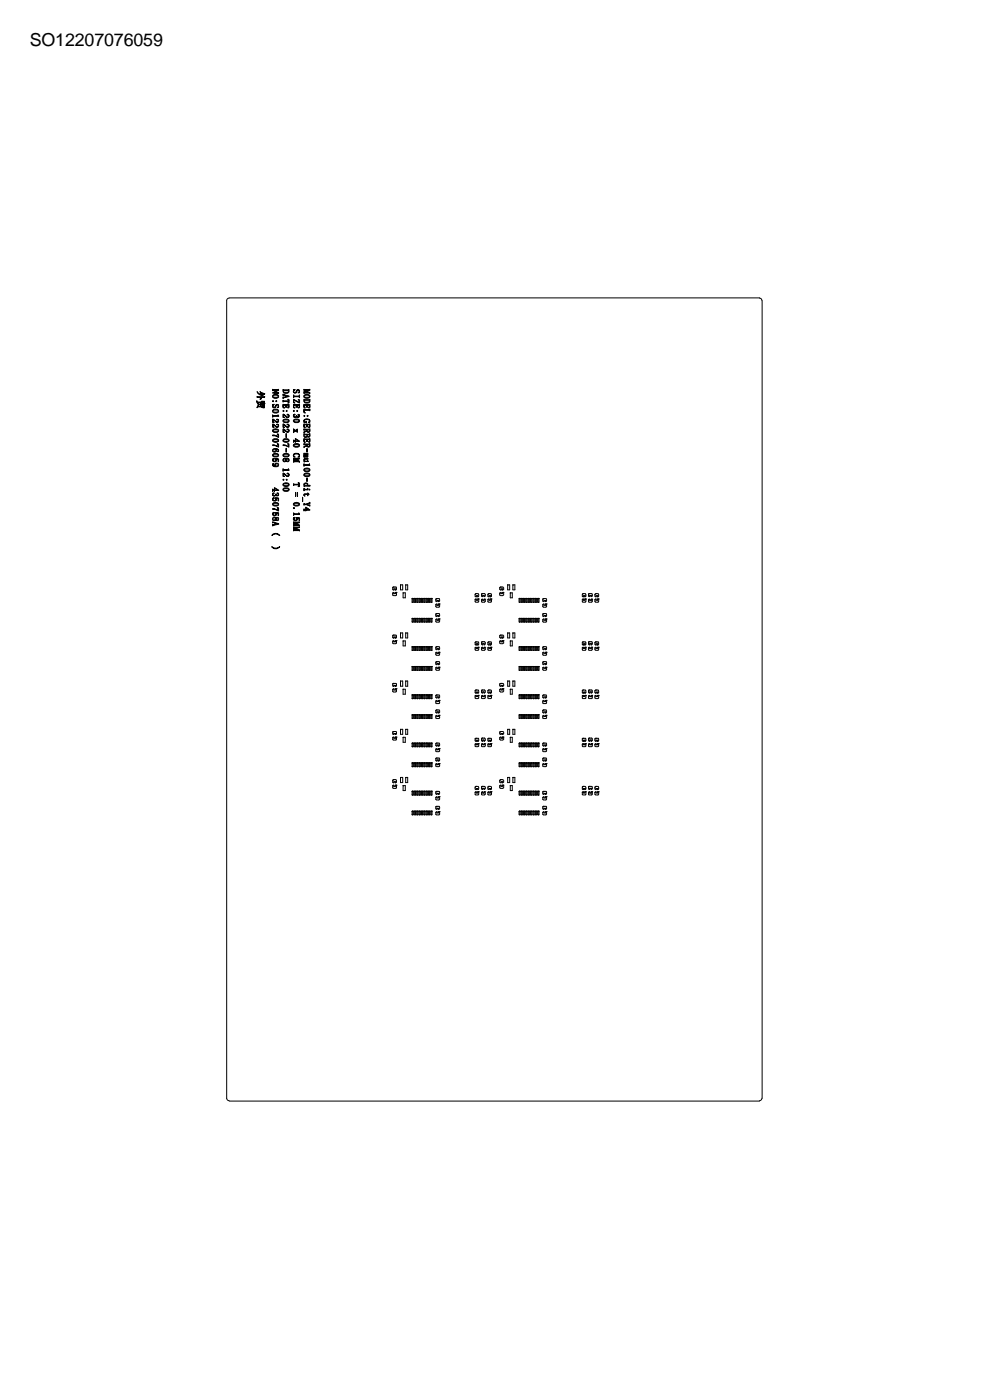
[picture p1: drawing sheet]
<svg xmlns="http://www.w3.org/2000/svg" width="210mm" height="297mm" viewBox="0 0 210 297" stroke-linecap="round" stroke-linejoin="round" font-family="sans-serif">
<defs><g id="words">
<text font-size="3.8" x="6.3" y="9.7">SO12207076059</text>
</g></defs>
<path d="M64.6 83.8h.1a.57 .57 0 0 1 .7-.1 .57 .57 0 0 1 .3 .6l-.2 .1a.57 .57 0 0 1-.7 .1 .57 .57 0 0 1-.2-.6z" fill-rule="evenodd" fill="#000" stroke="#000" stroke-width=".21"/>
<path d="M64.5 84l.4-.2a.48 .48 0 0 1 .8 .4l-.5 .2a.48 .48 0 0 1-.7-.4z" fill-rule="evenodd" fill="#c0c0c0" stroke="#000" stroke-width=".21"/>
<path d="M64.5 84.7h1.2v.3a.66 .66 0 0 1-.6 .5 .66 .66 0 0 1-.6-.5z" fill-rule="evenodd" fill="#000" stroke="#000" stroke-width=".21"/>
<path d="M64.5 85l1.2-.1a.45 .45 0 0 1-.2 .5 .45 .45 0 0 1-.6 0l-.3-.2z" fill-rule="evenodd" fill="#c0c0c0" stroke="#000" stroke-width=".21"/>
<path d="M64.5 91h1.2v.4a.32 .32 0 0 1-.2 .3 .32 .32 0 0 1-.4-.2l-.6 .3v-.2l.6-.3v-.1h-.6v.1z" fill-rule="evenodd" fill="#000" stroke="#000" stroke-width=".21"/>
<path d="M65.1 91.2h.6a.28 .28 0 0 1-.2 .4 .28 .28 0 0 1-.4-.3z" fill-rule="evenodd" fill="#c0c0c0" stroke="#000" stroke-width=".21"/>
<path d="M64.5 92l.1 .1h1.1v-.1v.4a.3 .3 0 0 1-.2 .4 .3 .3 0 0 1-.4-.3 .35 .35 0 0 1-.4 .3 .35 .35 0 0 1-.2-.4z" fill-rule="evenodd" fill="#000" stroke="#000" stroke-width=".21"/>
<g fill="#c0c0c0" stroke="#000" stroke-width=".21">
<path d="M64.5 92.2h.6v.2a.32 .32 0 0 1-.3 .3 .32 .32 0 0 1-.3-.3z" fill-rule="evenodd"/>
<path d="M65.2 92.2h.5a.27 .27 0 0 1-.1 .4 .27 .27 0 0 1-.4-.2z" fill-rule="evenodd"/>
</g>
<path d="M64.5 94.1h1.2v.4a.32 .32 0 0 1-.2 .4 .32 .32 0 0 1-.4-.3l-.6 .3v-.2l.6-.2v-.2l-.6 .1z" fill-rule="evenodd" fill="#000" stroke="#000" stroke-width=".21"/>
<path d="M65.1 94.3h.6a.28 .28 0 0 1-.2 .4 .28 .28 0 0 1-.4-.2z" fill-rule="evenodd" fill="#c0c0c0" stroke="#000" stroke-width=".21"/>
<path d="M64.5 99.6v-.1a.65 .65 0 0 1 .7-.2 .65 .65 0 0 1 .5 .6 .7 .7 0 0 1-.7 .2 .7 .7 0 0 1-.5-.5z" fill-rule="evenodd" fill="#000" stroke="#000" stroke-width=".21"/>
<path d="M64.5 99.6l.4-.1a.5 .5 0 0 1 .8 .3l-.8 .1-.3-.1z" fill-rule="evenodd" fill="#c0c0c0" stroke="#000" stroke-width=".21"/>
<path d="M64.5 100.6a.66 .66 0 0 1 .7-.3 .66 .66 0 0 1 .5 .6 .75 .75 0 0 1-1.2-.2z" fill-rule="evenodd" fill="#000" stroke="#000" stroke-width=".21"/>
<path d="M64.5 100.7l.5-.2a.55 .55 0 0 1 .7 .3l-.4 .2a.56 .56 0 0 1-.8-.3z" fill-rule="evenodd" fill="#c0c0c0" stroke="#000" stroke-width=".21"/>
<path d="M64.5 102.7a.41 .41 0 0 1 .6-.2 .41 .41 0 0 1 .1 .5l.5-.1 .1 .2h-1.2l-.1 .1z" fill-rule="evenodd" fill="#000" stroke="#000" stroke-width=".21"/>
<path d="M64.6 102.7l.1-.1a.32 .32 0 0 1 .4 0 .32 .32 0 0 1 0 .4h-.5z" fill-rule="evenodd" fill="#c0c0c0" stroke="#000" stroke-width=".21"/>
<path d="M64.5 107.9l.1 .2h.2l.1-.5 .8 .6h-.8v.2l-.1-.2h-.2l-.1 .2z" fill-rule="evenodd" fill="#000" stroke="#000" stroke-width=".21"/>
<path d="M64.9 107.7l.7 .4h-.7z" fill-rule="evenodd" fill="#c0c0c0" stroke="#000" stroke-width=".21"/>
<path d="M62.3 89.1l.2-.1a.57 .57 0 0 1 .7-.1 .57 .57 0 0 1 .2 .6l-.1 .1a.6 .6 0 0 1-.7 .1 .6 .6 0 0 1-.3-.6z" fill-rule="evenodd" fill="#000" stroke="#000" stroke-width=".21"/>
<path d="M62.3 89.2l.4-.1a.49 .49 0 0 1 .7 .3l-.7 .1-.4-.1z" fill-rule="evenodd" fill="#c0c0c0" stroke="#000" stroke-width=".21"/>
<path d="M62.3 93.3v.2h.3l.1-.5 .8 .6h-.8v.2l-.1-.2h-.2l-.1 .2z" fill-rule="evenodd" fill="#000" stroke="#000" stroke-width=".21"/>
<path d="M62.7 93.1l.7 .4h-.7z" fill-rule="evenodd" fill="#c0c0c0" stroke="#000" stroke-width=".21"/>
<path d="M62.3 94.3l.2-.1a.57 .57 0 0 1 .7-.1 .57 .57 0 0 1 .2 .6l-.1 .1a.6 .6 0 0 1-.7 .1 .6 .6 0 0 1-.3-.6z" fill-rule="evenodd" fill="#000" stroke="#000" stroke-width=".21"/>
<path d="M62.4 94.4l.3-.1a.49 .49 0 0 1 .7 .3l-.5 .1a.33 .33 0 0 1-.4 0 .33 .33 0 0 1-.1-.3z" fill-rule="evenodd" fill="#c0c0c0" stroke="#000" stroke-width=".21"/>
<path d="M62.3 106.8a.65 .65 0 0 1 .7-.2 .65 .65 0 0 1 .5 .5 .67 .67 0 0 1-.7 .3 .67 .67 0 0 1-.5-.6z" fill-rule="evenodd" fill="#000" stroke="#000" stroke-width=".21"/>
<path d="M62.3 106.9l.4-.1a.45 .45 0 0 1 .7 .3l-.7 .1-.4-.1z" fill-rule="evenodd" fill="#c0c0c0" stroke="#000" stroke-width=".21"/>
<path d="M60 82.6h1.3v.3a.65 .65 0 0 1-.6 .5 .65 .65 0 0 1-.7-.5z" fill-rule="evenodd" fill="#000" stroke="#000" stroke-width=".21"/>
<path d="M60.1 82.8h1.1a.45 .45 0 0 1-.2 .5 .45 .45 0 0 1-.6 0l-.3-.2z" fill-rule="evenodd" fill="#c0c0c0" stroke="#000" stroke-width=".21"/>
<path d="M60 83.6l1.3 .5-1.3 .4v-.3h.5v-.3h-.5z" fill-rule="evenodd" fill="#000" stroke="#000" stroke-width=".21"/>
<path d="M60.6 83.9l.6 .2-.6 .1z" fill-rule="evenodd" fill="#c0c0c0" stroke="#000" stroke-width=".21"/>
<path d="M60.1 89.1l.1-.1a.6 .6 0 0 1 .7-.1 .6 .6 0 0 1 .3 .6l-.2 .1a.62 .62 0 0 1-.9-.5z" fill-rule="evenodd" fill="#000" stroke="#000" stroke-width=".21"/>
<path d="M60.1 89.2l.3-.1a.56 .56 0 0 1 .8 .3l-.4 .1a.48 .48 0 0 1-.7-.3z" fill-rule="evenodd" fill="#c0c0c0" stroke="#000" stroke-width=".21"/>
<path d="M60.1 93.3l.3-.2a.6 .6 0 0 1 .9 .5h-.1a.65 .65 0 0 1-.7 .3 .65 .65 0 0 1-.4-.6z" fill-rule="evenodd" fill="#000" stroke="#000" stroke-width=".21"/>
<path d="M60.2 93.3l.3-.1a.39 .39 0 0 1 .5 0 .39 .39 0 0 1 .2 .4l-.4 .1a.49 .49 0 0 1-.7-.3z" fill-rule="evenodd" fill="#c0c0c0" stroke="#000" stroke-width=".21"/>
<path d="M60.1 96.4a.77 .77 0 0 1 1.2 .2 .73 .73 0 0 1-.7 .4 .73 .73 0 0 1-.6-.5z" fill-rule="evenodd" fill="#000" stroke="#000" stroke-width=".21"/>
<path d="M60.1 96.5l.4-.2a.52 .52 0 0 1 .7 .4l-.4 .1a.48 .48 0 0 1-.7-.3z" fill-rule="evenodd" fill="#c0c0c0" stroke="#000" stroke-width=".21"/>
<path d="M60.1 97.3l.4-.1a.24 .24 0 0 0 .2 .2 .24 .24 0 0 0 .3-.1 .33 .33 0 0 1 .3 .5 .33 .33 0 0 1-.6-.1v.1a.36 .36 0 0 1-.6 .1 .36 .36 0 0 1 0-.6z" fill-rule="evenodd" fill="#000" stroke="#000" stroke-width=".21"/>
<g fill="#c0c0c0" stroke="#000" stroke-width=".21">
<path d="M60.1 97.4l.2-.1a.27 .27 0 0 1 .3 .2 .27 .27 0 0 1-.2 .3 .27 .27 0 0 1-.3-.1z" fill-rule="evenodd"/>
<circle cx="61" cy="97.6" r=".24"/>
</g>
<path d="M60.1 102.7l.1-.2a.6 .6 0 0 1 .7-.1 .6 .6 0 0 1 .3 .6l-.2 .2a.58 .58 0 0 1-.6 0 .58 .58 0 0 1-.3-.5z" fill-rule="evenodd" fill="#000" stroke="#000" stroke-width=".21"/>
<path d="M60.1 102.7l.4-.1a.52 .52 0 0 1 .7 .3l-.3 .1a.54 .54 0 0 1-.8-.3z" fill-rule="evenodd" fill="#c0c0c0" stroke="#000" stroke-width=".21"/>
<path d="M60 103.8a.81 .81 0 0 1 1.3 .1 .8 .8 0 0 1-1.3-.1z" fill-rule="evenodd" fill="#000" stroke="#000" stroke-width=".21"/>
<path d="M60.1 103.7l.3-.1a.64 .64 0 0 1 .8 .4l-.4 .1a.49 .49 0 0 1-.7-.3z" fill-rule="evenodd" fill="#c0c0c0" stroke="#000" stroke-width=".21"/>
<path d="M58 83.8a.57 .57 0 0 1 .7-.1 .57 .57 0 0 1 .3 .6l-.1 .1a.57 .57 0 0 1-.7 .1 .57 .57 0 0 1-.3-.6z" fill-rule="evenodd" fill="#000" stroke="#000" stroke-width=".21"/>
<path d="M57.9 83.9l.4-.1a.45 .45 0 0 1 .5 0 .45 .45 0 0 1 .2 .4l-.4 .2a.44 .44 0 0 1-.5 0 .44 .44 0 0 1-.2-.4z" fill-rule="evenodd" fill="#c0c0c0" stroke="#000" stroke-width=".21"/>
<path d="M57.9 86.9a.62 .62 0 0 1 .8-.1 .62 .62 0 0 1 .3 .6 .65 .65 0 0 1-.7 .3 .65 .65 0 0 1-.4-.7z" fill-rule="evenodd" fill="#000" stroke="#000" stroke-width=".21"/>
<path d="M57.9 87l.4-.1a.5 .5 0 0 1 .7 .4l-.2 .2a.47 .47 0 0 1-.6 0 .47 .47 0 0 1-.3-.5z" fill-rule="evenodd" fill="#c0c0c0" stroke="#000" stroke-width=".21"/>
<path d="M57.9 91.2a.69 .69 0 0 1 1.2 .3 .73 .73 0 0 1-1.3-.2z" fill-rule="evenodd" fill="#000" stroke="#000" stroke-width=".21"/>
<path d="M57.9 91.2l.4-.1a.39 .39 0 0 1 .5 0 .39 .39 0 0 1 .2 .4l-.4 .1a.48 .48 0 0 1-.7-.3z" fill-rule="evenodd" fill="#c0c0c0" stroke="#000" stroke-width=".21"/>
<path d="M57.9 93.3l.3-.2a.6 .6 0 0 1 .9 .5h-.1a.63 .63 0 0 1-.7 .3 .63 .63 0 0 1-.4-.6z" fill-rule="evenodd" fill="#000" stroke="#000" stroke-width=".21"/>
<path d="M58 93.3l.5-.1a.3 .3 0 0 1 .4 0 .3 .3 0 0 1 0 .4l-.4 .1a.34 .34 0 0 1-.4 0 .34 .34 0 0 1-.1-.4z" fill-rule="evenodd" fill="#c0c0c0" stroke="#000" stroke-width=".21"/>
<path d="M57.9 95.2h.1a.58 .58 0 0 1 .8-.1 .58 .58 0 0 1 .2 .7h-.2a.23 .23 0 0 0 .2-.3 .23 .23 0 0 0-.3-.2h-.2l.1 .1a.39 .39 0 0 1-.5 .5 .39 .39 0 0 1-.2-.7z" fill-rule="evenodd" fill="#000" stroke="#000" stroke-width=".21"/>
<path d="M57.9 95.4a.33 .33 0 0 1 .6-.1 .33 .33 0 0 1-.1 .5 .33 .33 0 0 1-.5-.1z" fill-rule="evenodd" fill="#c0c0c0" stroke="#000" stroke-width=".21"/>
<path d="M57.9 96.4a.69 .69 0 0 1 1.2 .3 .73 .73 0 0 1-1.3-.2z" fill-rule="evenodd" fill="#000" stroke="#000" stroke-width=".21"/>
<path d="M57.9 96.5l.4-.2a.39 .39 0 0 1 .5 0 .39 .39 0 0 1 .2 .4l-.4 .1a.48 .48 0 0 1-.7-.3z" fill-rule="evenodd" fill="#c0c0c0" stroke="#000" stroke-width=".21"/>
<path d="M57.8 98.4l.2-.1 .1 .2a.2 .2 0 0 0-.2 .2 .2 .2 0 0 0 .2 .1l.4 .1-.2-.2a.39 .39 0 0 1 .4-.5 .39 .39 0 0 1 .4 .5 .7 .7 0 0 1-.7 .3 .7 .7 0 0 1-.6-.6z" fill-rule="evenodd" fill="#000" stroke="#000" stroke-width=".21"/>
<circle cx="58.7" cy="98.7" r=".3" fill="#c0c0c0" stroke="#000" stroke-width=".21"/>
<path d="M57.8 103.8l.1 .2h.3v-.5l.9 .5h-.9v.3v-.3h-.3l-.1 .3z" fill-rule="evenodd" fill="#000" stroke="#000" stroke-width=".21"/>
<path d="M58.2 103.5l.7 .5h-.7z" fill-rule="evenodd" fill="#c0c0c0" stroke="#000" stroke-width=".21"/>
<path d="M57.9 106.8a.62 .62 0 0 1 .7-.2 .62 .62 0 0 1 .4 .5 .65 .65 0 0 1-.7 .3 .65 .65 0 0 1-.4-.6z" fill-rule="evenodd" fill="#000" stroke="#000" stroke-width=".21"/>
<path d="M57.9 106.8h.3a.5 .5 0 0 1 .8 .3l-.3 .1a.54 .54 0 0 1-.8-.3z" fill-rule="evenodd" fill="#c0c0c0" stroke="#000" stroke-width=".21"/>
<path d="M57.9 109.8h.4a.24 .24 0 0 0 .2 .1 .24 .24 0 0 0 .3-.1 .33 .33 0 0 1 .3 .4 .33 .33 0 0 1-.6 0l-.2 .2h-.3l-.2-.2z" fill-rule="evenodd" fill="#000" stroke="#000" stroke-width=".21"/>
<g fill="#c0c0c0" stroke="#000" stroke-width=".21">
<circle cx="58.1" cy="110.1" r=".28"/>
<circle cx="58.8" cy="110.1" r=".25"/>
</g>
<path d="M57.8 110.7l1.3 .5-1.3 .4v-.4l.1 .2 .4-.1v-.4h-.5z" fill-rule="evenodd" fill="#000" stroke="#000" stroke-width=".21"/>
<path d="M58.4 110.9l.6 .2-.6 .1z" fill-rule="evenodd" fill="#c0c0c0" stroke="#000" stroke-width=".21"/>
<g fill="#000" stroke="#000" stroke-width=".21">
<path d="M54.8 85.8a.36 .36 0 0 1 0 .4 .36 .36 0 0 1-.3 .2z" fill-rule="evenodd"/>
<path d="M54.5 85a.71 .71 0 0 0 .7 .8v.1l-.1-.1a.69 .69 0 0 1-.6-.8z" fill-rule="evenodd"/>
<path d="M54.8 85.3h.6l-.1 1.1-.5-.2h.5v-.8z" fill-rule="evenodd"/>
<path d="M54.5 84.2h1.7l-.1 .2-.6-.1-.2 .4-.1-.1 .3-.3h-1z" fill-rule="evenodd"/>
<path d="M55.4 85.2a.36 .36 0 0 1 .5-.1 .36 .36 0 0 1 .2 .3l.1 .2-.1 .1-.1-.5h-.4l.1 .4 .2-.1-.3 .2 .1-.2z" fill-rule="evenodd"/>
<path d="M55.4 85.6l.6 .4v-.3l.1 .8h-.3a.21 .21 0 0 1-.3-.1 .21 .21 0 0 1 .1-.3v.3h.4v-.3l-.3-.1z" fill-rule="evenodd"/>
<path d="M54.5 83.1l.5 .5 .7 .3v-.4l-.2-.1-.3 .2a.28 .28 0 0 0 .2-.3 .28 .28 0 0 0-.3-.2l1.1 .4-.1 .2-.4-.2 .1 .4-.1 .1-.2-.1a1.38 1.38 0 0 1-1-.8z" fill-rule="evenodd"/>
<path d="M57.8 82.6l.1 .1h1.1l.1-.1v.2l-1 .5h.9l.1-.1v.3l-.1-.1h-1.2l1.1-.6h-1l-.1 .1z" fill-rule="evenodd"/>
<path d="M57.8 85.8h.4l-.3 .2a.3 .3 0 0 0 .2 .4 .3 .3 0 0 0 .4-.3 .36 .36 0 0 1 .5-.3 .36 .36 0 0 1 0 .6h-.2a.29 .29 0 0 0 .3-.2 .29 .29 0 0 0-.3-.3 .29 .29 0 0 0-.3 .3v.1a.39 .39 0 0 1-.6 .1 .39 .39 0 0 1 0-.6z" fill-rule="evenodd"/>
<path d="M57.9 97.3h.3l-.2 .1a.19 .19 0 0 0-.2 .2 .19 .19 0 0 0 .2 .2h.1a.31 .31 0 0 0 .4 0 .31 .31 0 0 0-.1-.5l.7 .1v.6l-.1-.1v-.5h-.5h.1a.4 .4 0 0 1-.4 .5 .4 .4 0 0 1-.3-.6z" fill-rule="evenodd"/>
<path d="M57.8 88.9l.8 .5a.23 .23 0 0 0 .3 .1 .23 .23 0 0 0 .1-.3 .23 .23 0 0 0-.3-.1 .3 .3 0 0 1 .4 .2 .3 .3 0 0 1-.3 .3l-.9-.6v.5l.3 .2-.4-.1z" fill-rule="evenodd"/>
<path d="M57.8 90l.7 .4a.28 .28 0 0 0 .4 .2 .28 .28 0 0 0-.1-.5h-.1a.29 .29 0 0 1 .4 .1 .29 .29 0 0 1-.2 .4h-.3l-.6-.6-.1 .5 .3 .2-.4-.1z" fill-rule="evenodd"/>
<path d="M57.8 92.3h.4l.8 .4v-.5l-.2-.1h.3v.7l-.7-.4h-.5z" fill-rule="evenodd"/>
<path d="M57.9 94.4l1.1 .3v-.4l-.2-.2 .3 .1v.7l-.7-.4h-.5z" fill-rule="evenodd"/>
<path d="M57.8 88l.1 .2h1.1v-.2l.1 .3h-1.2l-.1 .2z" fill-rule="evenodd"/>
<path d="M60 84.9l.1 .1h1.1l-.2-.3h.3v.8h-.3l.2-.1v-.2h-1.1l-.1 .1z" fill-rule="evenodd"/>
<path d="M60.7 92v.8z" fill-rule="evenodd"/>
<path d="M60.7 95.1v.8z" fill-rule="evenodd"/>
<path d="M60 87.9l.7 .4a.26 .26 0 0 0 .5 .1 .26 .26 0 0 0-.2-.4h-.1a.32 .32 0 0 1 .4 .1 .32 .32 0 0 1-.1 .5 .32 .32 0 0 1-.5-.1l-.6-.5v.5l.3 .1h-.4z" fill-rule="evenodd"/>
<path d="M60 90l.7 .4a.29 .29 0 0 0 .4 .2 .29 .29 0 0 0 0-.5h-.2a.32 .32 0 0 1 .4 .1 .32 .32 0 0 1-.2 .5 .32 .32 0 0 1-.4-.2l-.6-.5v.5l.3 .2-.4-.1z" fill-rule="evenodd"/>
<path d="M60 91l.8 .5a.25 .25 0 0 0 .4 0 .25 .25 0 0 0-.2-.4h-.1a.32 .32 0 0 1 .4 .2 .32 .32 0 0 1-.1 .4 .32 .32 0 0 1-.5-.1l-.6-.5v.5l.3 .1h-.4z" fill-rule="evenodd"/>
<path d="M60 85.8h1.3v.7h-.3l.2-.1v-.4h-.5v.3l.3 .1h-.5l.2-.1v-.3h-.6v.4l.3 .1h-.4z" fill-rule="evenodd"/>
<path d="M60.1 94.4l1.1 .3v-.4l-.2-.2 .3 .1v.7l-.7-.4h-.5z" fill-rule="evenodd"/>
<path d="M60 99.4l.1 .2h1.1v-.2l.1 .4h-1.2l-.1 .2z" fill-rule="evenodd"/>
<path d="M62.3 96.3h.1a.64 .64 0 0 1 .8-.1 .64 .64 0 0 1 .3 .7l-.3 .1a.37 .37 0 0 0 .2-.5 .37 .37 0 0 0-.5-.2 .36 .36 0 0 0-.5 .1 .36 .36 0 0 0 .1 .5 .36 .36 0 0 1-.2-.6z" fill-rule="evenodd"/>
<path d="M62.3 84.7l1.2 .7-.1-.4-.2-.2h.3v.7l-1.2-.6v.4l.3 .2-.3-.1z" fill-rule="evenodd"/>
<path d="M62.3 97.1h1.2v.3l-.9 .2 .9 .2v.3l-.1-.1h-1.1v.1v-.4v.2h1l-1-.3 1-.3h-1v.1z" fill-rule="evenodd"/>
<path d="M62.3 88l.3-.1-.2 .1a.28 .28 0 0 0 .2 .5 .28 .28 0 0 0 .3-.4 .25 .25 0 0 0 .2 .3 .25 .25 0 0 0 .3-.1 .25 .25 0 0 0-.1-.3h-.1a.24 .24 0 0 1 .4 .1 .24 .24 0 0 1-.2 .3 .28 .28 0 0 1-.2 .1 .28 .28 0 0 1-.3-.2 .37 .37 0 0 1-.5 .2 .37 .37 0 0 1-.1-.5z" fill-rule="evenodd"/>
<path d="M62.3 91l.4 .3 .4-.3v.3l-.3 .1h.3v.3l-.4-.3-.4 .4v-.4l.1 .1 .2-.2h-.3z" fill-rule="evenodd"/>
<path d="M62.2 82.7l.4-.1a.32 .32 0 0 0-.3 .4 .32 .32 0 0 0 .4 .3l.2-.3a.36 .36 0 0 1 .5-.3 .36 .36 0 0 1 .1 .6h-.3a.29 .29 0 0 0 .3-.3 .29 .29 0 0 0-.3-.3 .29 .29 0 0 0-.3 .4 .37 .37 0 0 1-.5 .2 .37 .37 0 0 1-.1-.5z" fill-rule="evenodd"/>
<path d="M62.3 83.8v.2h1.1l.1-.2v.6l-.1-.2h-1.1v.2z" fill-rule="evenodd"/>
<path d="M62.3 85.8h1.2v.7h-.3l.3-.2-.1-.3h-.5l.1 .3 .2 .1h-.5l.2-.1v-.3h-.6v.4l.3 .2-.3-.1z" fill-rule="evenodd"/>
<path d="M64.5 82.6h1.2v.2l-.9 .2 .9 .3v.2h-1.2v-.3l1 .1-1-.3 1-.3-1 .1z" fill-rule="evenodd"/>
<path d="M64.5 86.8v.1h1.2v-.1v.4v-.2h-1.2v.4l.3 .2-.3-.1z" fill-rule="evenodd"/>
<path d="M64.5 97.4l.8-.2 .1 .2h-.8v.3l.1 .1h.5l.1-.1 .1 .2h-.8l-.1 .1v-.2h.1l-.1-.1z" fill-rule="evenodd"/>
<path d="M65.1 95.1v.8z" fill-rule="evenodd"/>
<path d="M64.5 96.1h.8l-.1 .2 .1 .1-.1 .2 .1 .3-.8 .1v-.2l.7 .1v-.3l-.7 .1v-.2h.7l-.1-.2-.6 .1z" fill-rule="evenodd"/>
<path d="M64.5 85.8h1.2v.7l-.2 .1 .2-.3v-.3h-.5v.3l.2 .1h-.5l.2-.1v-.3h-.6v.3l.3 .3-.3-.1z" fill-rule="evenodd"/>
<path d="M64.5 89.1l.1-.1a.62 .62 0 0 1 .8-.1 .62 .62 0 0 1 .3 .6l-.3 .1a.3 .3 0 0 0 .3-.4 .3 .3 0 0 0-.5-.2 .44 .44 0 0 0-.6 .4l.3 .1 .1-.1v.3v-.1h-.5z" fill-rule="evenodd"/>
<path d="M64.5 89.9h1.2v.7l-.2 .1 .2-.2v-.4h-.5v.4h.2h-.5l.2-.1v-.3h-.5l-.1 .4 .3 .3-.3-.1z" fill-rule="evenodd"/>
<path d="M64.5 93h1.2v.8h-.2l.2-.2v-.3h-.5v.3h.2h-.5h.2v-.3h-.6v.3l.3 .2h-.3z" fill-rule="evenodd"/>
<path d="M64.5 98.4l.1 .2h1l.1-.2v.3h-1.1l-.1 .2z" fill-rule="evenodd"/>
<path d="M57.9 104.6h.3l-.1 .1a.24 .24 0 0 0-.2 .4 .24 .24 0 0 0 .4 0l.2-.3a.24 .24 0 0 0 .2 .3 .24 .24 0 0 0 .3-.1 .24 .24 0 0 0-.1-.3h-.1a.27 .27 0 0 1 .4 .2 .27 .27 0 0 1-.3 .3l-.4-.2a.37 .37 0 0 1-.6 .2 .37 .37 0 0 1 0-.6z" fill-rule="evenodd"/>
<path d="M57.9 105.7l.3-.1-.3 .2a.34 .34 0 0 0 .3 .4 .34 .34 0 0 0 .4-.3l-.2-.3 .7 .1v.6l-.1-.1v-.5h-.5l.1 .1a.41 .41 0 0 1-.4 .5 .41 .41 0 0 1-.3-.6z" fill-rule="evenodd"/>
<path d="M57.9 108.8l.3-.1-.1 .2a.19 .19 0 0 0-.3 .1 .19 .19 0 0 0 .2 .3h.2a.3 .3 0 0 0 .4-.2 .3 .3 0 0 0-.2-.4l.7 .1v.6h-.1v-.6h-.5l.1 .1a.41 .41 0 0 1-.4 .5 .41 .41 0 0 1-.3-.6z" fill-rule="evenodd"/>
<path d="M57.8 107.9l.6 .1 .6 .3v-.5l-.2-.1h.3v.7l-.7-.3h-.5z" fill-rule="evenodd"/>
<path d="M57.8 113.4l.7-.3 .8 .5-.5-.3h-.5l-.6 .3z" fill-rule="evenodd"/>
<path d="M57.7 116l.8 .3 .8-.4a.99 .99 0 0 1-1.6 .1z" fill-rule="evenodd"/>
<path d="M60 100.4l.7 .4a.27 .27 0 0 0 .5 .1 .27 .27 0 0 0-.2-.4h-.1a.32 .32 0 0 1 .4 .1 .32 .32 0 0 1-.1 .5 .32 .32 0 0 1-.5-.1l-.6-.6v.6l.3 .1-.4-.1z" fill-rule="evenodd"/>
<path d="M62.3 102.6v.1h1.1v-.2l-.2-.1 .3 .1v.7h-.3l.2-.3h-1.1v.1z" fill-rule="evenodd"/>
<path d="M62.3 110.7h1.2v.2l-.9 .2 .9 .3v.2h-1.2v-.3l1 .1-1-.3 1-.3-1 .1z" fill-rule="evenodd"/>
<path d="M62.3 111.8h1.2v.1l-.9 .2 .9 .3v.2h-1.2v-.3v.1h1l-1-.2 1-.3-1 .1z" fill-rule="evenodd"/>
<path d="M62.7 104.5v.8z" fill-rule="evenodd"/>
<path d="M63.1 104.5v.8z" fill-rule="evenodd"/>
<path d="M62.3 109.9l.3-.1-.1 .1a.19 .19 0 0 0-.3 .1 .19 .19 0 0 0 .2 .3h.1a.31 .31 0 0 0 .4-.1 .31 .31 0 0 0 0-.4h.6v.6h-.1v-.5h-.4a.4 .4 0 0 1-.4 .6 .4 .4 0 0 1-.3-.6z" fill-rule="evenodd"/>
<path d="M62.3 108.8v.2h1.1v-.2l.1 .3h-1.2v.2z" fill-rule="evenodd"/>
<path d="M64.2 105.5v.9z" fill-rule="evenodd"/>
<path d="M64.5 104.9l.8-.1v-.2l.3 .3h-.3v.3v-.3h-.7l.1 .3-.2-.1z" fill-rule="evenodd"/>
<path d="M65.1 101.4v.8z" fill-rule="evenodd"/>
<path d="M64.5 103.6v.2h.7l.1-.2 .1 .3h-.9v.2z" fill-rule="evenodd"/>
<path d="M64.5 106.8l.5 .1 .7-.4v.4l-.6 .1 .5 .2 .1-.1v.3l-.7-.3h-.5v.1z" fill-rule="evenodd"/>
<circle cx="57.9" cy="85.1" r=".11"/>
<circle cx="58.6" cy="85.1" r=".1"/>
<circle cx="60.1" cy="87.2" r=".12"/>
<circle cx="60.8" cy="87.2" r=".11"/>
<circle cx="62.3" cy="87.2" r=".1"/>
<circle cx="63" cy="87.2" r=".09"/>
<circle cx="64.6" cy="88.2" r=".1"/>
<circle cx="65.2" cy="88.2" r=".11"/>
<circle cx="60.1" cy="101.8" r=".12"/>
<circle cx="60.8" cy="101.8" r=".13"/>
<circle cx="62.3" cy="107.8" r=".12"/>
<circle cx="65.6" cy="103.9" r=".09"/>
</g>
<g fill="none" stroke="#000" stroke-width=".21">
<path d="M48.1 63.8l.1-.3 .4-.3h112.5l.4 .3 .1 .3M48.1 63.8v169.2M161.7 63.8v169.2M83.3 136.4l.1 .1M83.3 136l.3-.1v.2M83.3 134.9l.1 .4M83.3 125.8l.1 .5M83.3 125.8h.1M83.3 134.9h.1M83.4 124.7l-.1 .4 .3 .1v-.2M83.4 136.1l-.1 .3M83.4 134.7l-.1 .1"/>
<path d="M83.4 125.7l-.1 .1M83.4 124.5l-.1 .1M83.4 134.7h.1M83.4 124.5h.1M83.4 125.7h.2v.2h.3v-.2h.1M83.4 136.6h.6M83.4 126.4h.6M83.4 134.7h.6M83.4 124.5h.6M83.6 136.1h.1M83.6 135.2h.1M83.6 125h.1"/>
<path d="M83.6 136.1h.3M83.6 135.2v.2h-.2M83.6 135.2h.3M83.6 125h.3M83.9 136.1h.1M83.9 135.2h.1M83.9 125h.1M83.9 125v.2h.1M83.9 135.2v.2h.1M84 135.9l.1 .1M84 134.7l.1 .1M84 125.7l.1 .1"/>
<path d="M84 124.5l.1 .1M84 135.9h.1M84 125.7h.1M84 135.9h-.1v.2M84.1 136.4l-.1 .1M84.1 135.2l-.1 .1M84.1 126.2l-.1 .1M84.1 125l-.1 .1M84.1 124.7v.3M84.1 125.8v.4M84.1 134.9v.3M84.1 136.1v.3"/>
<path d="M85 134.3h.4v1h-.4zM85 124.1h.4v1h-.4zM85 134.3v.1M85 124.1v.1M85.5 136h.5v1h-.5zM85.5 125.8h.5v1h-.5zM85.5 136l.1 .1M85.5 125.8h.1M86.1 134.3h.4v1h-.4zM86.1 124.1h.4v1h-.4zM86.1 134.3v.1M86.1 124.1v.1"/>
<path d="M87.4 137.2h.1M87.4 131.2h.1M87.4 127h.1M87.5 137.2h.1M87.5 131.2h.1M87.5 127h.1M87.5 132h.1M87.5 138h.1M87.5 127.8h.1M87.5 137.3l-.1 .7M87.5 131.3l-.1 .6M87.5 127.1l-.1-.1v.8"/>
<path d="M87.5 137.9v.1M87.5 131.9h.1M87.5 127.7v.1M87.6 127v.8M87.6 131.2v.7M87.6 137.2v.8M87.8 137.9h.1M87.8 131.9h.1M87.8 127.7h.1M87.8 137.2h.1M87.8 131.2h.1M87.8 127h.1"/>
<path d="M87.8 132h.1M87.8 138h.1M87.8 127.8h.1M87.9 138h.1M87.9 137.2h.1M87.9 131.9h.1M87.9 131.2h.1M87.9 127.8h.1M87.9 127h.1M87.9 127.1l-.2-.1v.8M87.9 131.3l-.2-.1v.7M87.9 137.3l-.2-.1v.8"/>
<path d="M88 127v.8M88 131.2v.7M88 137.2v.8M88.1 137.9h.1M88.1 131.9h.1M88.1 127.7h.1M88.2 137.2h.1M88.2 131.2h.1M88.2 127h.1M88.2 132h.1M88.2 138h.1M88.2 127.8h.1"/>
<path d="M88.2 127.1l-.1-.1v.8M88.2 131.3l-.1 .6M88.2 137.3l-.1 .7M88.2 131.9h.1M88.3 127v.8M88.3 131.2v.7M88.3 137.2v.8M88.5 137.9h.1M88.5 131.9h.1M88.5 127.7h.1M88.5 137.2h.1M88.5 131.2h.1"/>
<path d="M88.5 127h.1M88.6 137.2h.1M88.6 131.2h.1M88.6 127h.1M88.6 132h.1M88.6 138h.1M88.6 127.8h.1M88.6 127.1l-.1-.1v.8M88.6 131.3l-.1 .6M88.6 137.3l-.1 .7M88.6 131.9h.1M88.7 127v.8"/>
<path d="M88.7 131.2v.7M88.7 137.2v.8M88.9 137.2h.1M88.9 131.2h.1M88.9 127h.1M88.9 132h.1M88.9 138h.1M88.9 127.8h.1M89 137.3l-.1 .7M89 131.3l-.1 .6M89 127.1l-.1-.1v.8M89.1 137.2l-.1 .8"/>
<path d="M89.1 131.2l-.1 .7M89.1 127l-.1 .8M89.3 137.2h.1M89.3 131.2h.1M89.3 127h.1M89.3 137.3v.7M89.3 131.3v.6M89.3 127.1l-.1-.1 .1 .8M89.3 132h.1M89.3 138h.1M89.3 127.8h.1M89.3 131.9h.1"/>
<path d="M89.4 127v.8M89.4 131.2v.7M89.4 137.2v.8M89.6 137.9h.1M89.6 131.9h.1M89.6 127.7h.1M89.6 137.2h.1M89.6 131.2h.1M89.6 127h.1M89.7 137.2h.1M89.7 131.2h.1M89.7 127h.1"/>
<path d="M89.7 132h.1M89.7 138h.1M89.7 127.8h.1M89.7 127.1l-.1-.1v.8M89.7 131.3l-.1 .6M89.7 137.3l-.1 .7M89.7 131.9h.1M89.8 127v.8M89.8 131.2v.7M89.8 137.2v.8M90 137.9h.1M90 131.9h.1"/>
<path d="M90 127.7h.1M90 137.2h.1M90 131.2h.1M90 127h.1M90 132h.1M90 138h.1M90 127.8h.1M90.1 127.1l-.1-.1v.8M90.1 131.3l-.1 .6M90.1 137.3l-.1 .7M90.1 138h.1M90.1 137.2h.1"/>
<path d="M90.1 131.9h.1M90.1 131.2h.1M90.1 127.8h.1M90.1 127h.1M90.2 127v.8M90.2 131.2v.7M90.2 137.2v.8M90.4 137.2h.1M90.4 131.2h.1M90.4 127h.1M90.4 132h.1M90.4 138h.1"/>
<path d="M90.4 127.8h.1M90.5 137.3v.6M90.5 131.3v.6M90.5 127.1l-.1-.1 .1 .7M90.5 127v.8M90.5 131.2v.7M90.5 137.2v.8M90.7 137.9h.1M90.7 131.9h.1M90.7 127.7h.1M90.7 137.2h.1M90.7 131.2h.1"/>
<path d="M90.7 127h.1M90.8 137.2h.1M90.8 131.2h.1M90.8 127h.1M90.8 132h.1M90.8 138h.1M90.8 127.8h.1M90.8 131.3l-.1 .6M90.8 127.1l-.1-.1v.8M90.8 137.3l-.1 .7M90.8 131.9h.1M90.9 127v.8"/>
<path d="M90.9 131.2v.7M90.9 137.2v.8M91.1 137.9h.1M91.1 131.9h.1M91.1 127.7h.1M91.1 137.2h.1M91.1 131.2h.1M91.1 127h.1M91.1 132h.1M91.1 138h.1M91.1 127.8h.1M91.2 127.1l-.1-.1v.8"/>
<path d="M91.2 131.3l-.1 .6M91.2 137.3l-.1 .7M91.2 137.2h.1M91.2 131.2h.1M91.2 127h.1M91.2 138h.1M91.2 131.9h.1M91.2 127.8h.1M91.3 127v.8M91.3 131.2v.7M91.3 137.2v.8M91.5 137.9h.1"/>
<path d="M91.5 131.9h.1M91.5 127.7h.1M91.5 137.2h.1M91.5 131.2h.1M91.5 127h.1M91.5 132h.1M91.5 138h.1M91.5 127.8h.1M91.6 127.1l-.1-.1v.8M91.6 131.3l-.1 .6M91.6 137.3l-.1 .7M91.6 137.2h.1"/>
<path d="M91.6 131.2h.1M91.6 127h.1M91.6 138h.1M91.6 131.9h.1M91.6 127.8h.1M91.6 127v.8M91.6 131.2v.7M91.6 137.2v.8M92.4 137.7l.2 .1M92.4 131.8l.2 .1M92.4 130.3l.2 .5M92.4 128.7l.2 .1"/>
<path d="M92.4 127.1l.2 .5M92.4 130.3h.1M92.4 131.5h.1M92.4 128.3h.1M92.4 127.1l.1 .1M92.4 128.3v.4M92.4 131.5v.4M92.4 137.3v.4M92.4 137.3l.1 .1M92.5 138.5l.1 .5M92.6 138.4l-.2 .1M92.6 137.2l-.2 .1"/>
<path d="M92.6 131.4l-.2 .1M92.6 130.2l-.2 .1M92.6 128.2l-.2 .1M92.6 127l-.2 .1M92.6 137.2h.6l.1 .5M92.6 137.2h.1M92.6 130.2h.6l-.1 .6M92.6 130.2h.1M92.6 127h.6l-.1 .6M92.6 127h.1M92.6 138.4h.1v.2M92.6 132h.5"/>
<path d="M92.6 131.3h.1v.3M92.6 128.8h.5M92.6 128.1h.1v.3M92.7 138.6h.1M92.7 137.6h.1M92.7 131.6h.1M92.7 130.6h.1M92.7 128.4h.1M92.7 127.4h.1M92.7 137.6v.2h-.1M92.7 137.6h.3v.2h.1M92.7 130.6v.2h-.1"/>
<path d="M92.7 130.6h.3v.2h.1M92.7 127.4v.2h-.1M92.7 127.4h.3v.2h.1M93.1 138.4l.1 .1M93.1 131.4l.2 .5M93.1 128.2l.2 .5M93.1 138.4h.1M93.1 131.3h.1M93.1 128.1h.1M93.1 138.4h-.1v.2h-.3M93.1 131.3h-.1v.3h-.3M93.1 128.1h-.1v.3h-.3"/>
<path d="M93.2 137.7l-.1 .1M93.2 131.8l-.1 .1M93.2 128.7l-.1 .1M93.3 138.5l-.1 .4-.6 .1M100.8 137.4l.2-.1v.2M100.8 127.6l.1 .1M100.8 126.1l.1 .5M100.8 136.7l.1 .1M100.8 126.1h.1M100.8 136.3v.4M100.8 136.3h.1M100.9 137.5l-.1 .4 .6 .1"/>
<path d="M100.9 127.2l-.1 .4M100.9 126l-.1 .1M100.9 136.2l-.1 .1M100.9 125.9h.1M100.9 136.2h.1M100.9 127.8h.5M100.9 125.9h.5M100.9 136.2h.5M101 137.5h.1M101 126.4h.1M101 136.6h.1M101 126.4v.2h-.1"/>
<path d="M101 126.4h.3l.1 .2M101 136.6v.3h-.1M101 136.6h.3l.1 .3M101.4 137.3l.1 .1M101.4 127.1l.1 .1M101.4 126l.1 .1M101.4 136.2l.1 .1M101.4 137.3h.1M101.4 127.1h.1M101.4 127.1l-.1 .2h-.3v-.2l-.2 .1M101.4 137.3l-.1 .2h-.3M101.5 137.8l-.1 .1"/>
<path d="M101.5 127.6l-.1 .1M101.5 126.5l-.1 .1M101.5 136.7l-.1 .1M101.5 126.1v.4M101.5 127.2v.4M101.5 136.3v.4M101.5 137.4v.4M102.1 136.6l.1 .1M102.1 127.6l.1 .1M102.1 126.1l.1 .4M102.1 126.1h.1M102.2 137.5v.4"/>
<path d="M102.2 127.2l-.1 .4M102.2 136.3l-.1 .3M102.2 137.3l-.1 .1M102.2 136.1l-.1 .1M102.2 127.1l-.1 .1M102.2 125.9l-.1 .1M102.3 136.1l.6 .1M102.3 136.1h.1M102.3 125.9l.6 .1M102.3 125.9h.1M102.3 137.3h.1v.2M102.3 127.8h.5"/>
<path d="M102.3 127.1h.1v.2M102.4 137.5h.1M102.4 136.6h.1M102.4 127.3h.1M102.4 126.4h.1M102.4 136.6v.2h-.1M102.4 136.6h.3l.1 .2M102.4 126.4v.2h-.1M102.4 126.4h.3l.1 .2M102.8 137.3l.1 .1M102.8 127.1l.1 .1M102.8 137.3h.1"/>
<path d="M102.8 127.1h.1M102.8 137.3h-.1v.2h-.3M102.8 127.1h-.1v.2h-.3M102.9 137.8l-.6 .2M102.9 136.6l-.1 .1M102.9 127.6l-.1 .1M102.9 126.4l-.1 .1M102.9 126.1v.3M102.9 127.2v.4M102.9 136.3v.3M102.9 137.4v.4M103.5 137.4l.3-.1v.2"/>
<path d="M103.5 127.6l.1 .1M103.5 126.1l.1 .5M103.5 136.7l.1 .1M103.5 136.3h.1M103.5 126.1h.1M103.5 136.3v.4M103.6 137.5l-.1 .4 .6 .1M103.6 127.2l-.1 .4M103.6 126l-.1 .1M103.6 136.2l-.1 .1M103.6 125.9h.1M103.6 136.2h.1"/>
<path d="M103.6 127.8h.5M103.6 125.9h.5M103.6 136.2h.5M103.8 137.5h.1M103.8 126.4h.1M103.8 136.6h.1M103.8 137.5h.2M103.8 126.4v.2h-.2M103.8 126.4h.2M103.8 136.6v.3h-.2M103.8 136.6h.2M104 137.5h.1"/>
<path d="M104 126.4h.1M104 136.6h.1M104 126.4v.2h.1M104 136.6v.3h.1M104.1 137.3l.1 .1M104.1 127.1l.1 .1M104.1 126l.1 .1M104.1 136.2l.1 .1M104.1 137.3h.1M104.1 127.1h.1M104.1 127.1h-.1v.2h-.2v-.2l-.3 .1M104.1 137.3h-.1v.2"/>
<path d="M104.2 137.8l-.1 .1M104.2 127.6l-.1 .1M104.2 126.5l-.1 .1M104.2 136.7l-.1 .1M104.3 126.1v.4M104.3 127.2v.4M104.3 136.3v.4M104.3 137.4v.4M106 136.4l.1 .1M106 136l.3-.1v.2M106 135.2l.1 .1M106 126.2l.1 .1"/>
<path d="M106.1 124.7h-.1v.3M106.1 125.8h-.1v.4M106.1 134.9h-.1v.3M106.1 136.1h-.1v.3M106.1 134.7l-.1 .1M106.1 125.7l-.1 .1M106.1 124.5l-.1 .1M106.2 134.7h.1M106.2 124.5h.1M106.2 125.7h.1v.2h.2v-.2h.2M106.2 136.6h.5M106.2 126.4h.5"/>
<path d="M106.2 134.7h.5M106.2 124.5h.5M106.3 136.1h.1M106.3 135.2h.1M106.3 125v.2l-.3-.2M106.3 125h.1M106.3 136.1h.2M106.3 135.2v.2h-.1M106.3 135.2h.2M106.3 125h.2M106.5 136.1h.1M106.5 135.2h.1"/>
<path d="M106.5 125h.1M106.5 125v.2h.2M106.5 135.2v.2h.2M106.7 135.9l.1 .1M106.7 134.7l.1 .1M106.7 125.7l.1 .1M106.7 124.5l.1 .1M106.7 135.9h.1M106.7 125.7h.1M106.7 135.9h-.2v.2M106.8 136.4l-.1 .1M106.8 135.2l-.1 .1"/>
<path d="M106.8 126.2l-.1 .1M106.8 125l-.1 .1M106.8 124.7v.3M106.8 125.8v.4M106.8 134.9v.3M106.8 136.1v.3M107.7 134.3h.4v1h-.4zM107.7 124.1h.4v1h-.4zM107.7 134.3l.1 .1M107.7 124.1l.1 .1M108.2 125.8h.5v1h-.5zM108.2 136h.5v1h-.5z"/>
<path d="M108.2 136l.1 .1M108.2 125.8h.1M108.8 124.1h.4v1h-.4zM108.8 134.3h.4v1h-.4zM108.8 134.3l.1 .1M108.8 124.1l.1 .1M110.1 137.9h.1M110.1 131.9h.1M110.1 127.7h.1M110.2 137.2h.1M110.2 131.2h.1M110.2 127h.1"/>
<path d="M110.2 132h.1M110.2 138h.1M110.2 127.8h.1M110.2 127.1l-.1-.1v.8M110.2 131.3l-.1 .6M110.2 137.3l-.1 .7M110.3 137.2l-.1 .8M110.3 131.2l-.1 .7M110.3 127l-.1 .8M110.5 137.2h.1M110.5 131.2h.1M110.5 127h.1"/>
<path d="M110.5 132h.1M110.5 138h.1M110.5 127.8h.1M110.6 137.3l-.1 .7M110.6 131.3l-.1 .6M110.6 127.1l-.1-.1v.8M110.6 137.9v.1M110.6 131.9h.1M110.6 127.7v.1M110.7 127v.8M110.7 131.2v.7M110.7 137.2v.8"/>
<path d="M110.9 137.9h.1M110.9 131.9h.1M110.9 127.7h.1M110.9 137.2h.1M110.9 131.2h.1M110.9 127h.1M110.9 132h.1M110.9 138h.1M110.9 127.8h.1M110.9 127.1v-.1v.8M110.9 131.3v.6M110.9 137.3v.7"/>
<path d="M111 137.2h.1M111 131.2h.1M111 127h.1M111 138h.1M111 131.9h.1M111 127.8h.1M111 127v.8M111 131.2v.7M111 137.2v.8M111.2 137.9h.1M111.2 131.9h.1M111.2 127.7h.1"/>
<path d="M111.3 137.2h.1M111.3 131.2h.1M111.3 127h.1M111.3 132h.1M111.3 138h.1M111.3 127.8h.1M111.3 131.9h.1M111.3 127.1l-.1-.1v.8M111.3 131.3l-.1 .6M111.3 137.3l-.1 .7M111.4 127v.8M111.4 131.2v.7"/>
<path d="M111.4 137.2v.8M111.6 137.2h.1M111.6 131.2h.1M111.6 127h.1M111.6 132h.1M111.6 138h.1M111.6 127.8h.1M111.7 137.3l-.1 .7M111.7 131.3l-.1 .6M111.7 127.1l-.1-.1v.8M111.8 137.2l-.1 .8M111.8 131.2l-.1 .7"/>
<path d="M111.8 127l-.1 .8M112 137.2h.1M112 131.2h.1M112 127h.1M112 132h.1M112 138h.1M112 127.8h.1M112 137.3v.7M112 131.3v.6M112 127.1v-.1v.8M112.1 137.9v.1M112.1 131.9h.1"/>
<path d="M112.1 127.7v.1M112.1 127v.8M112.1 131.2v.7M112.1 137.2v.8M112.3 137.9h.1M112.3 131.9h.1M112.3 127.7h.1M112.4 137.2h.1M112.4 131.2h.1M112.4 127h.1M112.4 132h.1M112.4 138h.1"/>
<path d="M112.4 127.8h.1M112.4 127.1l-.1-.1v.8M112.4 131.3l-.1 .6M112.4 137.3l-.1 .7M112.5 137.2h.1M112.5 131.2h.1M112.5 127h.1M112.5 138h.1M112.5 131.9h.1M112.5 127.8h.1M112.5 127v.8M112.5 131.2v.7"/>
<path d="M112.5 137.2v.8M112.7 137.9h.1M112.7 131.9h.1M112.7 127.7h.1M112.7 137.2h.1M112.7 131.2h.1M112.7 127h.1M112.8 137.2h.1M112.8 131.2h.1M112.8 127h.1M112.8 132h.1M112.8 138h.1"/>
<path d="M112.8 127.8h.1M112.8 127.1l-.1-.1v.8M112.8 131.3l-.1 .6M112.8 137.3l-.1 .7M112.8 131.9h.1M112.9 127v.8M112.9 131.2v.7M112.9 137.2v.8M113.1 137.9h.1M113.1 131.9h.1M113.1 127.7h.1M113.1 137.2h.1"/>
<path d="M113.1 131.2h.1M113.1 127h.1M113.1 132h.1M113.1 138h.1M113.1 127.8h.1M113.1 127.1v-.1v.8M113.1 131.3v.6M113.1 137.3v.7M113.2 137.2h.1M113.2 131.2h.1M113.2 127h.1M113.2 138h.1"/>
<path d="M113.2 131.9h.1M113.2 127.8h.1M113.2 127v.8M113.2 131.2v.7M113.2 137.2v.8M113.5 137.2h-.1M113.5 131.2h-.1M113.5 127h-.1M113.5 137.2h.1M113.5 131.2h.1M113.5 127h.1M113.5 132h.1"/>
<path d="M113.5 138h.1M113.5 127.8h.1M113.5 137.3v.7M113.5 131.3v.6M113.5 127.1l-.1-.1 .1 .8M113.6 137.2v.8M113.6 131.2v.7M113.6 127v.8M113.8 137.2h.1M113.8 131.2h.1M113.8 127h.1M113.9 137.2h.1"/>
<path d="M113.9 131.2h.1M113.9 127h.1M113.9 132h.1M113.9 138h.1M113.9 127.8h.1M113.9 137.3l-.1 .7M113.9 131.3l-.1 .6M113.9 131.9h.1M113.9 127.1l-.1-.1v.8M114 127v.8M114 131.2v.7M114 137.2v.8"/>
<path d="M114.2 137.9h.1M114.2 131.9h.1M114.2 127.7h.1M114.2 137.2h.1M114.2 131.2h.1M114.2 127h.1M114.2 132h.1M114.2 138h.1M114.2 127.8h.1M114.2 127.1v-.1v.8M114.2 131.3v.6M114.2 137.3v.7"/>
<path d="M114.3 137.2h.1M114.3 131.2h.1M114.3 127h.1M114.3 138h.1M114.3 131.9h.1M114.3 127.8h.1M114.3 127v.8M114.3 131.2v.7M114.3 137.2v.8M115.1 137.7l.1 .1M115.1 131.8l.1 .1M115.1 130.3l.1 .5"/>
<path d="M115.1 128.7l.1 .1M115.1 127.1l.1 .5M115.1 128.3v.4M115.1 131.5v.4M115.1 137.3v.4M115.1 137.3l.1 .1M115.1 131.5h.1M115.1 130.3h.1M115.1 128.3h.1M115.1 127.1l.1 .1M115.2 138.5v.5M115.2 138.4l-.1 .1"/>
<path d="M115.2 137.2l-.1 .1M115.2 131.4l-.1 .1M115.2 130.2l-.1 .1M115.2 128.2l-.1 .1M115.2 127l-.1 .1M115.3 137.2h.6v.5M115.3 137.2h.1M115.3 130.2h.6l-.1 .6M115.3 130.2h.1M115.3 127h.6l-.1 .6M115.3 127h.1M115.3 128.1h.1v.3h.3"/>
<path d="M115.3 131.3h.1v.3h.3M115.3 138.4h.1v.2h.3M115.3 132h.5M115.3 128.8h.5M115.7 138.6h.1M115.7 137.6h.1M115.7 131.6h.1M115.7 130.6h.1M115.7 128.4h.1M115.7 127.4h.1M115.7 127.4v.2h.1M115.7 130.6v.2h.1"/>
<path d="M115.7 137.6v.2h.1M115.7 127.4h-.3v.2h-.1M115.7 130.6h-.3v.2h-.1M115.7 137.6h-.3v.2h-.1M115.8 138.4l.1 .1M115.8 131.4l.1 .5M115.8 128.2l.1 .5M115.8 138.4h.1M115.8 131.3h.1M115.8 128.1h.1M115.8 128.1h-.1v.3M115.8 131.3h-.1v.3"/>
<path d="M115.8 138.4h-.1v.2M115.9 137.7l-.1 .1M115.9 131.8l-.1 .1M115.9 128.7l-.1 .1M115.9 138.5v.4l-.6 .1M123.5 127.6l.1 .1M123.5 126.1l.1 .5M123.5 136.7l.1 .1M123.5 126.1h.1M123.5 136.3v.4M123.5 136.3h.1M123.6 137.5v.4"/>
<path d="M123.6 127.2l-.1 .4M123.6 137.3l-.1 .1M123.6 127.1l-.1 .1M123.6 126l-.1 .1M123.6 136.2l-.1 .1M123.6 125.9h.1M123.6 136.2l.6 .1M123.6 136.2h.1M123.6 137.3h.2v.2M123.6 127.8h.6M123.6 127.1h.2v.2h.2v-.2h.2M123.6 125.9h.6"/>
<path d="M123.8 137.5h.1M123.8 126.4h.1M123.8 136.6h.1M123.8 137.5h.2M123.8 126.4v.2h-.2M123.8 126.4h.2M123.8 136.6v.3h-.2M123.8 136.6h.2M124 137.5h.1M124 126.4h.1M124 136.6h.1M124 126.4v.2h.2"/>
<path d="M124 136.6v.3h.2M124.1 137.3l.1 .1M124.1 127.1l.1 .1M124.1 126l.1 .1M124.2 137.3h.1M124.2 127.1h.1M124.2 137.3h-.2v.2M124.2 137.8l-.6 .2M124.2 127.6l-.1 .1M124.2 126.5l-.1 .1M124.2 136.7l-.1 .1M124.3 126.1v.4"/>
<path d="M124.3 127.2v.4M124.3 136.3v.4M124.3 137.4v.4M124.8 137.4l.3-.1v.2M124.8 136.6l.1 .1M124.8 127.6l.1 .1M124.8 127.2l.3-.1v.2M124.8 126.1l.1 .4M124.8 126.1h.1M124.9 137.5v.4l.6 .1M124.9 127.2l-.1 .4M124.9 136.3l-.1 .3"/>
<path d="M124.9 136.1l-.1 .1M124.9 125.9l-.1 .1M125 136.1h.1M125 125.9h.1M125 127.8h.5M125 125.9h.5M125 136.1h.5M125.1 137.5h.1M125.1 136.6h.1M125.1 127.3h.1M125.1 126.4h.1M125.1 137.5h.3"/>
<path d="M125.1 127.3h.3M125.1 126.4v.2h-.1M125.1 136.6v.2h-.1M125.1 136.6h.3M125.1 126.4h.3M125.4 137.5h.1M125.4 136.6h.1M125.4 127.3h.1M125.4 126.4h.1M125.4 126.4v.2h.1M125.4 136.6v.2h.1M125.5 137.3l.1 .1"/>
<path d="M125.5 136.1l.1 .1M125.5 127.1l.1 .1M125.5 125.9l.1 .1M125.5 137.3h.1M125.5 127.1h.1M125.5 137.3h-.1v.2M125.5 127.1h-.1v.2M125.6 137.8l-.1 .1M125.6 136.6l-.1 .1M125.6 127.6l-.1 .1M125.6 126.4l-.1 .1M125.6 126.1v.3"/>
<path d="M125.6 127.2v.4M125.6 136.3v.3M125.6 137.4v.4M126.2 126.1l.1 .5M126.2 136.3v.4M126.2 126.1h.1M126.2 136.3h.1M126.2 127.6l.1 .1M126.2 136.7l.1 .1M126.3 137.5v.4M126.3 127.2l-.1 .4M126.3 137.3l-.1 .1"/>
<path d="M126.3 127.1l-.1 .1M126.3 126l-.1 .1M126.3 136.2l-.1 .1M126.4 125.9h.1M126.4 136.2l.5 .1M126.4 136.2h.1M126.4 127.1v.2h.3v-.2h.2M126.4 137.3v.2M126.4 127.8h.5M126.4 125.9h.5M126.4 137.5h.1M126.4 126.4h.1"/>
<path d="M126.4 136.6h.1M126.4 126.4v.2M126.4 136.6v.3M126.4 137.5h.3M126.4 126.4h.3M126.4 136.6h.3M126.7 137.5h.1M126.7 126.4h.1M126.7 136.6h.1M126.7 126.4v.2h.2M126.7 136.6v.3h.2M126.8 137.3l.1 .1"/>
<path d="M126.8 127.1l.1 .1M126.8 126l.1 .1M126.9 137.3h.1M126.9 127.1h.1M126.9 137.3h-.2v.2M126.9 137.8l-.5 .2M126.9 127.6l-.1 .1M126.9 126.5l-.1 .1M126.9 136.7l-.1 .1M127 126.1v.4M127 127.2v.4M127 136.3v.4"/>
<path d="M127 137.4v.4M83.3 156.5l.1 .5M83.3 156.5l.3-.1v.2M83.3 145.5l.1 .1M83.3 145.1h.1M83.3 145.1v.4M83.3 156.5h.1M83.4 155.4l-.1 .3 .3 .1v-.2M83.4 146.3l-.1 .4 .7 .1M83.4 155.2l-.1 .1M83.4 145l-.1 .1M83.4 155.2h.1"/>
<path d="M83.4 145h.1M83.4 157h.6M83.4 155.2h.6M83.4 145h.6M83.6 156.6h.1M83.6 155.6h.1M83.6 145.4h.1M83.6 156.6h.3M83.6 155.6h.3M83.6 145.4v.2h-.2M83.6 145.4h.3M83.9 156.6h.1"/>
<path d="M83.9 155.6h.1M83.9 145.4h.1M83.9 155.6v.2h.1M83.9 145.4v.2h.1M84 156.4l.1 .1M84 155.2l.1 .1M84 146.2l.1 .1M84 145l.1 .1M84 156.4h.1M84 146.1h.1M84 146.1h-.1v.3h-.3v-.3l-.3 .2M84 156.4h-.1v.2"/>
<path d="M84.1 156.9l-.1 .1M84.1 155.7l-.1 .1M84.1 146.7l-.1 .1M84.1 145.5l-.1 .1M84.1 145.1v.4M84.1 146.3v.4M84.1 155.3v.4M84.1 156.5v.4M85 154.7h.4v1.1h-.4zM85 144.5h.4v1.1h-.4zM85 154.7v.1M85 144.5v.1"/>
<path d="M85.5 156.4h.5v1.1h-.5zM85.5 146.2h.5v1.1h-.5zM85.5 156.4l.1 .1M85.5 146.2l.1 .1M86.1 154.7h.4v1.1h-.4zM86.1 144.5h.4v1.1h-.4zM86.1 154.7v.1M86.1 144.5v.1M87.4 157.7v.7M87.4 152.4h.1M87.4 148.2h.1M87.4 141.4v.8"/>
<path d="M87.4 147.4v.8M87.4 151.7v.7M87.4 157.7h.1M87.4 151.7h.1M87.4 147.4l.1 .1M87.4 141.4l.1 .1M87.4 157.6v.1M87.4 151.6v.1M87.4 147.4h.1M87.4 141.4h.1M87.5 157.6h.1M87.5 151.6h.1"/>
<path d="M87.5 147.4h.1M87.5 141.4h.1M87.5 158.4h.1M87.5 142.2h.1M87.5 151.6v.1M87.5 152.4h.1M87.5 148.2h.1M87.6 141.4v.8M87.6 147.4v.8M87.6 151.7v.7M87.6 157.7v.7M87.8 158.4h.1"/>
<path d="M87.8 152.4h.1M87.8 148.2h.1M87.8 142.2h.1M87.8 157.6h.1M87.8 151.6v.1M87.8 147.4h.1M87.8 141.4h.1M87.8 151.6l.1 .1M87.8 151.6h.1M87.9 158.4h.1M87.9 157.6v.1M87.9 142.2h.1"/>
<path d="M87.9 141.5l-.2-.1v.8M87.9 147.5l-.2-.1v.8M87.9 151.7h-.2v.7M87.9 157.7h-.2v.7M88 141.4v.8M88 147.4v.8M88 151.7v.7M88 157.7v.7M88.1 158.4h.1M88.1 151.7v.7M88.1 147.4v.8M88.1 142.2h.1"/>
<path d="M88.1 141.4v.8M88.1 157.7v.7M88.1 157.7h.1M88.1 151.7h.1M88.1 147.4l.1 .1M88.1 141.4l.1 .1M88.2 157.6h.1M88.2 151.6l-.1 .1M88.2 147.4h-.1M88.2 141.4h-.1M88.2 151.6l.1 .1M88.2 151.6h.1"/>
<path d="M88.2 147.4h.1M88.2 141.4h.1M88.2 158.4h.1M88.2 142.2h.1M88.2 157.6l.1 .1M88.3 152.4h-.1M88.3 148.2h-.1M88.3 141.4v.8M88.3 147.4v.8M88.3 151.7v.7M88.3 157.7v.7M88.5 158.4h.1"/>
<path d="M88.5 151.7v.7M88.5 147.4v.8M88.5 142.2h.1M88.5 141.4v.8M88.5 157.7v.7M88.5 157.7h.1M88.5 151.7h.1M88.5 147.4l.1 .1M88.5 141.4l.1 .1M88.5 157.6h.1M88.5 151.6v.1M88.5 147.4h.1"/>
<path d="M88.5 141.4h.1M88.6 157.6h.1M88.6 151.6v.1M88.6 151.6h.1M88.6 147.4h.1M88.6 141.4h.1M88.6 158.4h.1M88.6 142.2h.1M88.6 157.6v.1M88.6 152.4h.1M88.6 148.2h.1M88.7 141.4v.8"/>
<path d="M88.7 147.4v.8M88.7 151.7v.7M88.7 157.7v.7M88.9 157.7v.7M88.9 141.4v.8M88.9 147.4v.8M88.9 151.7v.7M88.9 157.7h.1M88.9 151.7h.1M88.9 147.4l.1 .1M88.9 141.4l.1 .1M88.9 157.6v.1"/>
<path d="M88.9 151.6v.1M88.9 147.4h.1M88.9 141.4h.1M88.9 157.6h.1M88.9 151.6h.1M88.9 158.4h.1M88.9 142.2h.1M89 157.6v.1M89 151.6v.8h-.1M89 147.4v.8h-.1M89 141.4v.8M89 152.4h.1"/>
<path d="M89 148.2h.1M89.1 157.7l-.1 .7M89.2 157.7l.1 .7M89.2 141.4l.1 .8M89.2 147.4v.8M89.2 151.7v.7M89.2 157.7h.1M89.2 151.7h.1M89.2 147.4l.1 .1M89.2 141.4l.1 .1M89.3 152.4h.1M89.3 148.2h.1"/>
<path d="M89.3 157.6v.1M89.3 151.6v.1M89.3 147.4h.1M89.3 141.4h.1M89.3 157.6h.1M89.3 151.6l.1 .1M89.3 151.6h.1M89.3 158.4h.1M89.3 142.2h.1M89.3 157.6l.1 .1M89.4 141.4v.8M89.4 147.4v.8"/>
<path d="M89.4 151.7v.7M89.4 157.7v.7M89.6 158.4h.1M89.6 151.7v.7M89.6 147.4v.8M89.6 142.2h.1M89.6 141.4l.1 .1M89.6 151.7h.1M89.6 141.4v.8M89.6 157.7v.7M89.6 157.7h.1M89.6 147.4l.1 .1"/>
<path d="M89.6 157.6h.1M89.6 151.6v.1M89.6 147.4h.1M89.6 141.4h.1M89.7 157.6h.1M89.7 151.6v.1M89.7 151.6h.1M89.7 147.4h.1M89.7 141.4h.1M89.7 158.4h.1M89.7 142.2h.1M89.7 157.6v.1"/>
<path d="M89.7 152.4h.1M89.7 148.2h.1M89.8 141.4v.8M89.8 147.4v.8M89.8 151.7v.7M89.8 157.7v.7M90 158.4h.1M90 151.7v.7M90 147.4v.8M90 142.2h.1M90 141.4l.1 .1M90 157.7h.1"/>
<path d="M90 141.4v.8M90 157.7v.7M90 151.7h.1M90 147.4l.1 .1M90 157.6h.1M90 151.6v.1M90 147.4h.1M90 141.4h.1M90 151.6l.1 .1M90 151.6h.1M90.1 158.4h.1M90.1 157.6v.1"/>
<path d="M90.1 142.2h.1M90.1 152.4h-.1M90.1 148.2h-.1M90.2 141.4v.8M90.2 147.4v.8M90.2 151.7v.7M90.2 157.7v.7M90.4 157.7l.1 .7M90.4 152.4h.1M90.4 148.2h.1M90.4 141.4l.1 .8M90.4 141.4l.1 .1"/>
<path d="M90.4 147.4v.8M90.4 151.7v.7M90.4 157.7h.1M90.4 151.7h.1M90.4 147.4l.1 .1M90.4 157.6v.1M90.4 151.6v.1M90.4 147.4h.1M90.4 141.4h.1M90.4 157.6h.1M90.4 151.6h.1M90.4 158.4h.1"/>
<path d="M90.4 142.2h.1M90.4 151.6l.1 .1M90.5 152.4h-.1M90.5 148.2h-.1M90.5 141.4v.8M90.5 147.4v.8M90.5 151.7v.7M90.5 157.7v.7M90.7 158.4h.1M90.7 152.4h.1M90.7 148.2h.1M90.7 142.2h.1"/>
<path d="M90.7 151.7h.1M90.7 141.4v.8M90.7 147.4v.8M90.7 151.7v.7M90.7 157.7v.7M90.7 157.7h.1M90.7 147.4l.1 .1M90.7 141.4l.1 .1M90.7 157.6h.1M90.7 151.6v.1M90.7 147.4h.1M90.7 141.4h.1"/>
<path d="M90.8 157.6h.1M90.8 151.6v.1M90.8 151.6h.1M90.8 147.4h.1M90.8 141.4h.1M90.8 158.4h.1M90.8 142.2h.1M90.8 157.6v.1M90.8 152.4h.1M90.8 148.2h.1M90.9 141.4v.8M90.9 147.4v.8"/>
<path d="M90.9 151.7v.7M90.9 157.7v.7M91.1 158.4h.1M91.1 151.7v.7M91.1 147.4v.8M91.1 142.2h.1M91.1 147.4l.1 .1M91.1 151.7h.1M91.1 141.4v.8M91.1 157.7v.7M91.1 157.7h.1M91.1 141.4l.1 .1"/>
<path d="M91.1 157.6h.1M91.1 151.6v.1M91.1 147.4h.1M91.1 141.4h.1M91.1 151.6l.1 .1M91.1 151.6h.1M91.2 157.6v.1M91.2 158.4h.1M91.2 152.4h-.1M91.2 148.2h-.1M91.2 142.2h.1M91.3 141.4v.8"/>
<path d="M91.3 147.4v.8M91.3 151.7v.7M91.3 157.7v.7M91.5 158.4h.1M91.5 151.7v.7M91.5 147.4v.8M91.5 142.2h.1M91.5 147.4l.1 .1M91.5 141.4v.8M91.5 157.7v.7M91.5 157.7h.1M91.5 151.7h.1"/>
<path d="M91.5 141.4l.1 .1M91.5 157.6h.1M91.5 151.6v.1M91.5 147.4h.1M91.5 141.4h.1M91.5 151.6l.1 .1M91.5 151.6h.1M91.6 157.6v.1M91.6 158.4h.1M91.6 152.4h-.1M91.6 148.2h-.1M91.6 142.2h.1"/>
<path d="M91.6 141.4v.8M91.6 147.4v.8M91.6 151.7v.7M91.6 157.7v.7M92.4 159.3l.2 .1M92.4 157.8l.2 .4M92.4 151.9l.2 .5M92.4 151.1l.2 .1M92.4 148.8l.2 .4M92.4 147.9l.2 .1M92.4 140.9l.2 .1M92.4 140.5h.1"/>
<path d="M92.4 151.9h.1M92.4 148.8h.1M92.4 140.5v.4M92.4 159v.3M92.4 159h.1M92.4 157.8h.1M92.5 141.7l.1 .4M92.5 150.8l-.1 .3M92.5 147.6l-.1 .3M92.6 158.8l-.2 .1M92.6 157.6l-.2 .1M92.6 151.8l-.2 .1"/>
<path d="M92.6 150.6l-.2 .1M92.6 148.6l-.2 .1M92.6 147.4l-.2 .1M92.6 141.6l-.2 .1M92.6 140.4l-.2 .1M92.6 157.6l.6 .1-.1 .5M92.6 157.6h.1M92.6 150.6l.6 .1M92.6 150.6h.1M92.6 147.4l.6 .1M92.6 147.4h.1M92.6 140.4h.6l.1 .5"/>
<path d="M92.6 140.4h.1M92.6 159.5h.5M92.6 158.8h.1v.2M92.6 151.8h.1v.2h.3l.1-.2M92.6 149.3h.5M92.6 148.6h.1v.2h.3l.1-.2M92.6 142.2h.5M92.6 141.6h.1v.2M92.7 159h.1M92.7 158.1h.1M92.7 151h.1M92.7 147.9h.1"/>
<path d="M92.7 141.8h.1M92.7 140.8h.1M92.7 158.1v.2h-.1M92.7 158.1h.3v.2h.1M92.7 151v.2h-.1M92.7 151h.3v.2h.1M92.7 147.9v.2h-.1M92.7 147.9h.3v.2h.1M92.7 140.8v.2h-.1M92.7 140.8h.3v.2h.1M93.1 158.8l.2 .5M93.1 151.8l.2 .1-.1 .5h-.6"/>
<path d="M93.1 148.6l.2 .2-.2 .4M93.1 141.6l.1 .1M93.1 158.8h.1M93.1 151.8h.1M93.1 148.6h.1M93.1 141.6h.1M93.1 158.8h-.1v.2h-.3M93.1 141.6h-.1v.2h-.3M93.2 159.3l-.1 .1M93.2 151.1l-.1 .1M93.2 147.9l-.1 .1M93.2 140.9l-.1 .1"/>
<path d="M93.3 141.7l-.2 .4M93.3 147.6v.3M93.3 150.7v.4M100.8 158.3l.1 .1M100.8 157.9l.2-.1v.2M100.8 147.7l.1 .5M100.8 146.9l.1 .1M100.8 156.8l.1 .4M100.8 157.9v.4M100.8 157.9h.1M100.8 147.7h.1M100.8 156.8h.1"/>
<path d="M100.9 146.6l-.1 .3M100.9 146.4l-.1 .1M100.9 156.6l-.1 .1M100.9 146.4h.1M100.9 156.6h.1M100.9 158.4h.5M100.9 148.2h.5M100.9 146.4h.5M100.9 156.6h.5M101 158h.1M101 146.8h.1M101 157h.1"/>
<path d="M101 146.8v.3h-.1M101 146.8h.3l.1 .3M101 157v.3h-.1M101 157h.3l.1 .3M101.4 157.8l.1 .1M101.4 147.5l.1 .1M101.4 146.4l.1 .1M101.4 156.6l.1 .1M101.4 157.8h.1M101.4 147.5h.1M101.4 147.5l-.1 .3h-.3v-.3l-.2 .1M101.4 157.8l-.1 .2h-.3"/>
<path d="M101.5 158.3l-.1 .1M101.5 148.1l-.1 .1M101.5 146.9l-.1 .1M101.5 157.1l-.1 .1M101.5 146.6v.3M101.5 147.7v.4M101.5 156.8v.3M101.5 157.9v.4M102.1 158.3l.1 .1M102.1 156.7l.1 .5M102.1 147.7l.1 .5M102.1 147.7h.1"/>
<path d="M102.1 157.9v.4M102.1 157.9h.1M102.1 156.7l.1 .1M102.2 146.6v.4M102.2 157.8l-.1 .1M102.2 156.6l-.1 .1M102.2 147.6l-.1 .1M102.2 146.4l-.1 .1M102.3 156.6l.6 .1M102.3 156.6h.1M102.3 146.4l.6 .1M102.3 146.4h.1"/>
<path d="M102.3 158.4h.5M102.3 157.8h.1v.2M102.3 148.2h.5M102.3 147.5h.1v.3M102.4 158h.1M102.4 157h.1M102.4 147.8h.1M102.4 146.8h.1M102.4 146.8h.3v.2l.2-.1M102.4 157h.3l.1 .3M102.4 157v.3h-.1M102.4 146.8v.2h-.1"/>
<path d="M102.8 147.6l.1 .1M102.8 157.8l.1 .1M102.8 157.8h.1M102.8 147.5h.1M102.8 157.8h-.1v.2h-.3M102.8 147.5h-.1v.3h-.3M102.9 158.3l-.1 .1M102.9 157.1l-.1 .1M102.9 148.1l-.1 .1M102.9 146.5v.4M102.9 147.7v.4M102.9 156.7v.4"/>
<path d="M102.9 157.9v.4M103.5 158.3l.1 .1M103.5 157.9l.3-.1v.2M103.5 147.7l.1 .5M103.5 146.9l.1 .1M103.5 156.8l.1 .4M103.5 156.8h.1M103.5 147.7h.1M103.5 157.9v.4M103.5 157.9h.1M103.6 146.6l-.1 .3M103.6 146.4l-.1 .1"/>
<path d="M103.6 156.6l-.1 .1M103.6 146.4h.1M103.6 156.6h.1M103.6 158.4h.5M103.6 148.2h.5M103.6 146.4h.5M103.6 156.6h.5M103.8 158h.1M103.8 146.8h.1M103.8 157h.1M103.8 158h.2M103.8 146.8v.3h-.2"/>
<path d="M103.8 146.8h.2M103.8 157v.3h-.2M103.8 157h.2M104 158h.1M104 146.8h.1M104 157h.1M104 146.8v.3h.1M104 157v.3h.1M104.1 157.8l.1 .1M104.1 147.5l.1 .1M104.1 146.4l.1 .1M104.1 156.6l.1 .1"/>
<path d="M104.1 157.8h.1M104.1 147.5h.1M104.1 147.5h-.1v.3h-.2v-.3l-.3 .1M104.1 157.8h-.1v.2M104.2 158.3l-.1 .1M104.2 148.1l-.1 .1M104.2 146.9l-.1 .1M104.2 157.1l-.1 .1M104.3 146.6v.3M104.3 147.7v.4M104.3 156.8v.3M104.3 157.9v.4"/>
<path d="M106 156.9l.1 .1M106 156.5l.3-.1v.2M106 146.7l.7 .1M106 145.5l.1 .1M106.1 145.1h-.1v.4M106.1 146.3h-.1v.4M106.1 155.4l-.1-.1v.4M106.1 156.5h-.1v.4M106.1 155.2l-.1 .1M106.1 145l-.1 .1M106.2 155.2h.1M106.2 145h.1"/>
<path d="M106.2 157h.5M106.2 155.2h.5M106.2 145h.5M106.3 156.6h.1M106.3 155.6v.2l-.3-.1M106.3 155.6h.1M106.3 145.4h.1M106.3 156.6h.2M106.3 145.4v.2h-.1M106.3 155.6h.2M106.3 145.4h.2M106.5 156.6h.1"/>
<path d="M106.5 155.6h.1M106.5 145.4h.1M106.5 155.6v.2h.2M106.5 145.4v.2h.2M106.7 156.4l.1 .1M106.7 155.2l.1 .1M106.7 146.2l.1 .1M106.7 145l.1 .1M106.7 156.4h.1M106.7 146.1h.1M106.7 146.1h-.2v.3h-.2v-.3l-.3 .2M106.7 156.4h-.2v.2"/>
<path d="M106.8 156.9l-.1 .1M106.8 155.7l-.1 .1M106.8 146.7l-.1 .1M106.8 145.5l-.1 .1M106.8 145.1v.4M106.8 146.3v.4M106.8 155.3v.4M106.8 156.5v.4M107.7 154.7h.4v1.1h-.4zM107.7 144.5h.4v1.1h-.4zM107.7 154.7l.1 .1M107.7 144.5l.1 .1"/>
<path d="M108.2 146.2h.5v1.1h-.5zM108.2 156.4h.5v1.1h-.5zM108.2 156.4l.1 .1M108.2 146.2l.1 .1M108.8 144.5h.4v1.1h-.4zM108.8 154.7h.4v1.1h-.4zM108.8 154.7l.1 .1M108.8 144.5l.1 .1M110.1 158.4h.1M110.1 152.4h.1M110.1 148.2h.1M110.1 142.2h.1"/>
<path d="M110.2 157.6h.1M110.2 151.6l-.1 .1M110.2 147.4h-.1M110.2 141.4h-.1M110.2 151.6h.1M110.2 147.4h.1M110.2 141.4h.1M110.2 158.4h.1M110.2 142.2h.1M110.2 141.5l-.1-.1v.8M110.2 147.5l-.1-.1v.8M110.2 151.7l-.1 .7"/>
<path d="M110.2 157.7l-.1 .7M110.2 157.6v.1M110.2 151.6v.8M110.2 147.4v.8M110.2 141.4v.8M110.3 157.7l-.1 .7M110.5 157.7v.7M110.5 152.4h.1M110.5 148.2h.1M110.5 141.4v.8M110.5 147.4v.8M110.5 151.7v.7"/>
<path d="M110.5 157.7h.1M110.5 151.7h.1M110.5 147.4l.1 .1M110.5 141.4l.1 .1M110.5 157.6v.1M110.5 151.6v.1M110.5 147.4h.1M110.5 141.4h.1M110.5 157.6h.1M110.5 151.6h.1M110.5 158.4h.1M110.5 142.2h.1"/>
<path d="M110.6 151.6v.1M110.6 147.4h.1M110.6 141.4h.1M110.6 158.4h.1M110.6 152.4h.1M110.6 148.2h.1M110.6 142.2h.1M110.7 141.4v.8M110.7 147.4v.8M110.7 151.7v.7M110.7 157.7v.7M110.9 158.4h.1"/>
<path d="M110.9 152.4h.1M110.9 148.2h.1M110.9 142.2h.1M110.9 147.4v.1M110.9 141.4v.8M110.9 147.4v.8M110.9 151.7v.7M110.9 157.7v.7M110.9 157.7h.1M110.9 151.7h.1M110.9 141.4v.1M110.9 157.6h.1"/>
<path d="M110.9 151.6v.1M110.9 147.4h.1M110.9 141.4h.1M110.9 151.6l.1 .1M110.9 151.6h.1M111 157.6v.1M111 158.4h.1M111 152.4h-.1M111 148.2h-.1M111 142.2h.1M111 141.4v.8M111 147.4v.8"/>
<path d="M111 151.7v.7M111 157.7v.7M111.2 158.4h.1M111.2 151.7v.7M111.2 147.4v.8M111.2 142.2h.1M111.2 141.4v.8M111.2 157.7v.7M111.2 157.7h.1M111.2 151.7h.1M111.2 147.4l.1 .1M111.2 141.4l.1 .1"/>
<path d="M111.3 157.6h.1M111.3 151.6l-.1 .1M111.3 147.4h-.1M111.3 141.4h-.1M111.3 151.6h.1M111.3 147.4h.1M111.3 141.4h.1M111.3 148.2h.1M111.3 152.4h.1M111.3 158.4h.1M111.3 142.2h.1M111.3 157.6v.1"/>
<path d="M111.3 151.6v.1M111.4 141.4v.8M111.4 147.4v.8M111.4 151.7v.7M111.4 157.7v.7M111.6 157.7v.7M111.6 141.4v.8M111.6 147.4v.8M111.6 151.7v.7M111.6 157.7h.1M111.6 151.7h.1M111.6 147.4l.1 .1"/>
<path d="M111.6 141.4l.1 .1M111.6 157.6v.1M111.6 151.6v.1M111.6 147.4h.1M111.6 141.4h.1M111.6 157.6h.1M111.6 151.6h.1M111.6 158.4h.1M111.6 142.2h.1M111.7 157.6v.1M111.7 151.6v.8h-.1M111.7 147.4v.8h-.1"/>
<path d="M111.7 141.4v.8M111.7 152.4h.1M111.7 148.2h.1M111.8 157.7l-.1 .7M112 157.7v.7M112 152.4h.1M112 148.2h.1M112 141.4v.8M112 147.4v.8M112 151.7v.7M112 157.7h.1M112 151.7h.1"/>
<path d="M112 147.4v.1M112 141.4v.1M112 157.6v.1M112 151.6v.1M112 147.4h.1M112 141.4h.1M112 157.6h.1M112 151.6h.1M112 158.4h.1M112 142.2h.1M112.1 151.6v.1M112.1 147.4h.1"/>
<path d="M112.1 141.4h.1M112.1 158.4h.1M112.1 152.4h.1M112.1 148.2h.1M112.1 142.2h.1M112.1 141.4v.8M112.1 147.4v.8M112.1 151.7v.7M112.1 157.7v.7M112.3 158.4h.1M112.3 152.4h.1M112.3 148.2h.1"/>
<path d="M112.3 142.2h.1M112.3 141.4v.8M112.3 147.4v.8M112.3 151.7v.7M112.3 157.7v.7M112.3 157.7h.1M112.3 151.7h.1M112.3 147.4l.1 .1M112.3 141.4l.1 .1M112.4 157.6h.1M112.4 151.6l-.1 .1M112.4 147.4h-.1"/>
<path d="M112.4 141.4h-.1M112.4 151.6l.1 .1M112.4 151.6h.1M112.4 147.4h.1M112.4 141.4h.1M112.4 158.4h.1M112.4 142.2h.1M112.5 157.6v.1M112.5 158.4h.1M112.5 152.4h-.1M112.5 148.2h-.1M112.5 142.2h.1"/>
<path d="M112.5 141.4v.8M112.5 147.4v.8M112.5 151.7v.7M112.5 157.7v.7M112.7 158.4h.1M112.7 152.4h.1M112.7 148.2h.1M112.7 142.2h.1M112.7 157.6h.1M112.7 151.6v.1M112.7 147.4h.1M112.7 141.4h.1"/>
<path d="M112.8 157.6h.1M112.8 151.6v.1M112.8 151.6h.1M112.8 147.4h.1M112.8 141.4h.1M112.8 158.4h.1M112.8 142.2h.1M112.8 141.5l-.1-.1v.8M112.8 147.5l-.1-.1v.8M112.8 151.7l-.1 .7M112.8 157.7l-.1 .7M112.8 157.6v.1"/>
<path d="M112.9 141.4v.8M112.9 147.4v.8M112.9 151.7v.7M112.9 157.7v.7M113.1 158.4h.1M113.1 151.7v.7M113.1 147.4v.8M113.1 142.2h.1M113.1 141.4v.8M113.1 157.7v.7M113.1 157.7h.1M113.1 151.7h.1"/>
<path d="M113.1 147.4v.1M113.1 141.4v.1M113.1 157.6h.1M113.1 151.6v.1M113.1 147.4h.1M113.1 141.4h.1M113.1 151.6l.1 .1M113.1 151.6h.1M113.2 157.6v.1M113.2 158.4h.1M113.2 152.4h-.1M113.2 148.2h-.1"/>
<path d="M113.2 142.2h.1M113.2 141.4v.8M113.2 147.4v.8M113.2 151.7v.7M113.2 157.7v.7M113.4 157.7l.1 .7M113.4 141.4l.1 .8M113.4 147.4v.8M113.4 151.7v.7M113.4 157.7h.1M113.4 151.7h.1M113.4 147.4l.1 .1"/>
<path d="M113.4 141.4l.1 .1M113.5 157.6l-.1 .1M113.5 151.6l-.1 .1M113.5 147.4h-.1M113.5 141.4h-.1M113.5 157.6h.1M113.5 151.6h.1M113.5 147.4h.1M113.5 141.4h.1M113.5 158.4h.1M113.5 142.2h.1M113.6 157.6v.1"/>
<path d="M113.6 151.6v.8h-.2M113.6 147.4v.8h-.2M113.6 141.4v.8M113.6 152.4h.1M113.6 148.2h.1M113.6 157.7v.7M113.8 157.7v.7M113.8 152.4h.1M113.8 148.2h.1M113.8 141.4v.8M113.8 147.4v.8M113.8 151.7v.7"/>
<path d="M113.8 157.7h.1M113.8 151.7h.1M113.8 147.4l.1 .1M113.8 141.4l.1 .1M113.8 157.6v.1M113.8 151.6v.1M113.8 147.4h.1M113.8 141.4h.1M113.9 157.6h.1M113.9 151.6v.1M113.9 151.6h.1M113.9 147.4h.1"/>
<path d="M113.9 141.4h.1M113.9 158.4h.1M113.9 142.2h.1M113.9 157.6v.1M114 141.4v.8M114 147.4v.8M114 151.7v.7M114 157.7v.7M114.2 158.4h.1M114.2 151.7v.7M114.2 147.4v.8M114.2 142.2h.1"/>
<path d="M114.2 141.4v.8M114.2 157.7v.7M114.2 157.7h.1M114.2 151.7h.1M114.2 147.4v.1M114.2 141.4v.1M114.2 157.6h.1M114.2 151.6v.1M114.2 147.4h.1M114.2 141.4h.1M114.2 151.6l.1 .1M114.2 151.6h.1"/>
<path d="M114.3 157.6v.1M114.3 158.4h.1M114.3 152.4h-.1M114.3 148.2h-.1M114.3 142.2h.1M114.3 141.4v.8M114.3 147.4v.8M114.3 151.7v.7M114.3 157.7v.7M115.1 159.3l.1 .1M115.1 157.8l.1 .4M115.1 151.9l.1 .5"/>
<path d="M115.1 151.1l.1 .1M115.1 148.8l.1 .4M115.1 147.9l.1 .1M115.1 140.9l.1 .1M115.1 140.5v.4M115.1 159v.3M115.1 159h.1M115.1 157.8h.1M115.1 151.9h.1M115.1 148.8h.1M115.1 140.5h.1M115.2 141.7v.4"/>
<path d="M115.2 147.6l-.1 .3M115.2 150.8l-.1 .3M115.2 158.8l-.1 .1M115.2 157.6l-.1 .1M115.2 151.8l-.1 .1M115.2 150.6l-.1 .1M115.2 148.6l-.1 .1M115.2 147.4l-.1 .1M115.2 141.6l-.1 .1M115.2 140.4l-.1 .1M115.3 157.6l.6 .1-.1 .5M115.3 157.6h.1"/>
<path d="M115.3 150.6l.6 .1M115.3 150.6h.1M115.3 147.4l.6 .1M115.3 147.4h.1M115.3 140.4h.6v.5M115.3 140.4h.1M115.3 148.6l.1 .2h.3v-.2h.1M115.3 151.8l.1 .2h.3v-.2h.1M115.3 141.6h.1v.2h.3M115.3 158.8h.1v.2h.3M115.3 159.5h.5M115.3 149.3h.5"/>
<path d="M115.3 142.2h.5M115.7 159h.1M115.7 158.1h.1M115.7 151h.1M115.7 147.9h.1M115.7 141.8h.1M115.7 140.8h.1M115.7 140.8v.2h.1M115.7 147.9v.2h.1M115.7 151v.2h.1M115.7 158.1v.2h.1M115.7 140.8h-.3v.2h-.1"/>
<path d="M115.7 147.9h-.3v.2h-.1M115.7 151h-.3v.2h-.1M115.7 158.1h-.3v.2h-.1M115.8 158.8l.1 .5M115.8 151.8l.1 .1v.5h-.6M115.8 148.6l.1 .2-.1 .4M115.8 141.6l.1 .1M115.8 158.8h.1M115.8 151.8h.1M115.8 148.6h.1M115.8 141.6h.1M115.8 141.6h-.1v.2"/>
<path d="M115.8 158.8h-.1v.2M115.9 159.3l-.1 .1M115.9 151.1l-.1 .1M115.9 147.9l-.1 .1M115.9 140.9l-.1 .1M115.9 141.7l-.1 .4M115.9 147.6v.3M115.9 150.7v.4M123.5 158.3l.1 .1M123.5 147.7l.1 .5M123.5 146.9l.1 .1M123.5 156.8l.1 .4"/>
<path d="M123.5 157.9v.4M123.5 157.9h.1M123.5 147.7h.1M123.5 156.8h.1M123.6 146.6l-.1 .3M123.6 157.8l-.1 .1M123.6 147.5l-.1 .1M123.6 146.4l-.1 .1M123.6 156.6l-.1 .1M123.6 146.4h.1M123.6 156.6l.6 .1M123.6 156.6h.1"/>
<path d="M123.6 158.4h.6M123.6 157.8h.2v.2M123.6 148.2h.6M123.6 147.5h.2v.3h.2v-.3h.2M123.6 146.4h.6M123.8 158h.1M123.8 146.8h.1M123.8 157h.1M123.8 158h.2M123.8 146.8v.3h-.2M123.8 146.8h.2M123.8 157v.3h-.2"/>
<path d="M123.8 157h.2M124 158h.1M124 146.8h.1M124 157h.1M124 146.8v.3h.2M124 157v.3h.2M124.1 157.8l.1 .1M124.1 147.5l.1 .1M124.1 146.4l.1 .1M124.2 157.8h.1M124.2 147.5h.1M124.2 157.8h-.2v.2"/>
<path d="M124.2 158.3l-.1 .1M124.2 148.1l-.1 .1M124.2 146.9l-.1 .1M124.2 157.1l-.1 .1M124.3 146.6v.3M124.3 147.7v.4M124.3 156.8v.3M124.3 157.9v.4M124.8 158.3l.1 .1M124.8 157.9l.3-.1v.2M124.8 156.7l.1 .5M124.8 147.7l.1 .5"/>
<path d="M124.8 157.9v.4M124.8 157.9h.1M124.8 156.7l.1 .1M124.8 147.7h.1M124.9 146.6v.3l.2 .1v-.2M124.9 156.6l-.1 .1M124.9 147.6l-.1 .1M124.9 146.4l-.1 .1M125 156.6h.1M125 146.4h.1M125 158.4h.5M125 148.2h.5"/>
<path d="M125 147.5h.1v.3M125 146.4h.5M125 156.6h.5M125.1 158h.1M125.1 157h.1M125.1 147.8h.1M125.1 146.8h.1M125.1 158h.3M125.1 147.8h.3M125.1 157h.3M125.1 157v.3h-.1M125.1 146.8h.3"/>
<path d="M125.4 158h.1M125.4 157h.1M125.4 147.8h.1M125.4 146.8h.1M125.4 146.8v.2h.1M125.4 157v.3h.1M125.5 157.8l.1 .1M125.5 156.6l.1 .1M125.5 147.6l.1 .1M125.5 146.4l.1 .1M125.5 157.8h.1M125.5 147.5h.1"/>
<path d="M125.5 157.8h-.1v.2M125.5 147.5h-.1v.3M125.6 158.3l-.1 .1M125.6 157.1l-.1 .1M125.6 148.1l-.1 .1M125.6 146.9l-.1 .1M125.6 146.5v.4M125.6 147.7v.4M125.6 156.7v.4M125.6 157.9v.4M126.2 147.7l.1 .5M126.2 156.8l.1 .4"/>
<path d="M126.2 157.9v.4M126.2 157.9h.1M126.2 147.7h.1M126.2 156.8h.1M126.2 158.3l.1 .1M126.2 146.9l.1 .1M126.3 146.6l-.1 .3M126.3 157.8l-.1 .1M126.3 147.5l-.1 .1M126.3 146.4l-.1 .1M126.3 156.6l-.1 .1M126.4 146.4h.1"/>
<path d="M126.4 156.6l.5 .1M126.4 156.6h.1M126.4 147.5v.3h.3v-.3h.2M126.4 157.8v.2M126.4 158.4h.5M126.4 148.2h.5M126.4 146.4h.5M126.4 158h.1M126.4 146.8h.1M126.4 157h.1M126.4 146.8v.3M126.4 157v.3"/>
<path d="M126.4 158h.3M126.4 146.8h.3M126.4 157h.3M126.7 158h.1M126.7 146.8h.1M126.7 157h.1M126.7 146.8v.3h.2M126.7 157v.3h.2M126.8 157.8l.1 .1M126.8 147.5l.1 .1M126.8 146.4l.1 .1M126.9 157.8h.1"/>
<path d="M126.9 147.5h.1M126.9 157.8h-.2v.2M126.9 158.3l-.1 .1M126.9 148.1l-.1 .1M126.9 146.9l-.1 .1M126.9 157.1l-.1 .1M127 146.6v.3M127 147.7v.4M127 156.8v.3M127 157.9v.4M83.3 165.6l.1 .4M83.3 165.6h.1"/>
<path d="M83.4 166.7v.5M83.4 165.4l-.1 .1M83.4 165.4h.1M83.4 167.3h.6M83.4 165.4h.6M83.6 165.9h.1M83.6 165.9v.2h-.2M83.6 165.9h.3M83.9 165.9h.1M83.9 165.9v.2h.1M84 166.6l.1 .1M84 165.4l.1 .1"/>
<path d="M84 166.6h.1M84 166.6h-.1v.2h-.3v-.2l-.3 .1M84.1 167.1l-.1 .1M84.1 165.9l-.1 .1M84.1 165.6v.3M84.1 166.7v.4M85 164.9h.4v1.1h-.4zM85 164.9v.1M85.5 166.7h.5v1h-.5zM85.5 166.7h.1M86.1 164.9h.4v1.1h-.4zM86.1 164.9v.1"/>
<path d="M87.4 162.6h.1M87.4 172.1h.1M87.4 167.8v.1M87.4 161.8v.1M87.5 172.1h.1M87.5 167.8h.1M87.5 161.8h.1M87.5 172.9h.1M87.5 168.7h.1M87.5 162.7h.1M87.5 172.2l-.1 .6M87.5 168l-.1-.1v.7"/>
<path d="M87.5 162l-.1-.1v.7M87.5 172.8h.1M87.5 168.6h.1M87.5 162.6h.1M87.6 161.9v.7M87.6 167.9v.7M87.6 172.1v.7M87.8 172.8h.1M87.8 168.6h.1M87.8 162.6h.1M87.8 172.1h.1M87.8 167.8h.1"/>
<path d="M87.8 161.8h.1M87.8 172.9h.1M87.8 168.7h.1M87.8 162.7h.1M87.9 172.1h.1M87.9 168.6h.1M87.9 167.8v.1M87.9 161.8v.1M87.9 172.8h.1M87.9 162.6h.1M87.9 172.2l-.2-.1v.7M87.9 162l-.2-.1v.7"/>
<path d="M87.9 168l-.2-.1v.7M88 161.9v.7M88 167.9v.7M88 172.1v.7M88.1 172.8h.1M88.1 168.6h.1M88.2 172.1h.1M88.2 167.8h.1M88.2 161.8h.1M88.2 172.9h.1M88.2 168.7h.1M88.2 162.7h.1"/>
<path d="M88.2 162l-.1-.1v.7M88.2 172.2l-.1 .6M88.2 168l-.1-.1v.7M88.2 167.8l.1 .1M88.2 161.8l.1 .1M88.2 172.8h.1M88.2 168.6h.1M88.3 162.6h-.1M88.3 161.9v.7M88.3 167.9v.7M88.3 172.1v.7M88.5 172.8h.1"/>
<path d="M88.5 168.6h.1M88.5 172.1h.1M88.5 167.8h.1M88.5 161.8h.1M88.6 172.1h.1M88.6 167.8h.1M88.6 161.8h.1M88.6 172.9h.1M88.6 168.7h.1M88.6 162.7h.1M88.6 162l-.1-.1v.7M88.6 172.2l-.1 .6"/>
<path d="M88.6 168l-.1-.1v.7M88.6 167.8v.1M88.6 161.8v.1M88.6 172.8h.1M88.6 168.6h.1M88.6 162.6h.1M88.7 161.9v.7M88.7 167.9v.7M88.7 172.1v.7M88.9 162.6h.1M88.9 172.1h.1M88.9 167.8v.1"/>
<path d="M88.9 161.8v.1M88.9 167.8h.1M88.9 161.8h.1M88.9 172.9h.1M88.9 168.7h.1M88.9 162.7h.1M89 172.2l-.1 .6M89 168l-.1-.1v.7M89 162l-.1-.1v.7M89 162.6h.1M89.1 172.1l-.1 .7M89.1 167.9l-.1 .7"/>
<path d="M89.1 161.9v.7M89.3 162.6h.1M89.3 172.1h.1M89.3 167.8v.1M89.3 161.8v.1M89.3 172.2v.6M89.3 168l-.1-.1 .1 .7M89.3 167.8h.1M89.3 161.8h.1M89.3 172.9h.1M89.3 168.7h.1M89.3 162.7h.1"/>
<path d="M89.3 162l-.1-.1v.7M89.3 167.8l.1 .1M89.3 161.8l.1 .1M89.3 172.8h.1M89.3 168.6h.1M89.4 162.6h-.1M89.4 161.9v.7M89.4 167.9v.7M89.4 172.1v.7M89.6 172.8h.1M89.6 168.6h.1M89.6 172.1h.1"/>
<path d="M89.6 167.8h.1M89.6 161.8h.1M89.7 172.1h.1M89.7 167.8h.1M89.7 161.8h.1M89.7 172.9h.1M89.7 168.7h.1M89.7 162.7h.1M89.7 162l-.1-.1v.7M89.7 172.2l-.1 .6M89.7 168l-.1-.1v.7M89.7 168.6h.1"/>
<path d="M89.7 167.8v.1M89.7 161.8v.1M89.7 172.8h.1M89.7 162.6h.1M89.8 161.9v.7M89.8 167.9v.7M89.8 172.1v.7M90 172.8h.1M90 168.6h.1M90 172.1h.1M90 167.8h.1M90 161.8h.1"/>
<path d="M90 172.9h.1M90 168.7h.1M90 162.7h.1M90.1 162l-.1-.1v.7M90.1 172.2l-.1 .6M90.1 168l-.1-.1v.7M90.1 172.1h.1M90.1 168.6h.1M90.1 167.8v.1M90.1 161.8v.1M90.1 172.8h.1M90.1 162.6h.1"/>
<path d="M90.2 161.9v.7M90.2 167.9v.7M90.2 172.1v.7M90.4 162.6h.1M90.4 172.1h.1M90.4 167.8v.1M90.4 161.8v.1M90.4 167.8h.1M90.4 161.8h.1M90.4 172.9h.1M90.4 168.7h.1M90.4 162.7h.1"/>
<path d="M90.5 172.2v.6M90.5 168l-.1-.1 .1 .7M90.5 162l-.1-.1v.7M90.5 161.9v.7M90.5 167.9v.7M90.5 172.1v.7M90.7 172.8h.1M90.7 168.6h.1M90.7 172.1h.1M90.7 167.8h.1M90.7 161.8h.1M90.8 172.1h.1"/>
<path d="M90.8 167.8h.1M90.8 161.8h.1M90.8 172.9h.1M90.8 168.7h.1M90.8 162.7h.1M90.8 162l-.1-.1v.7M90.8 172.2l-.1 .6M90.8 168l-.1-.1v.7M90.8 167.8v.1M90.8 161.8v.1M90.8 172.8h.1M90.8 168.6h.1"/>
<path d="M90.8 162.6h.1M90.9 161.9v.7M90.9 167.9v.7M90.9 172.1v.7M91.1 172.8h.1M91.1 168.6h.1M91.1 172.1h.1M91.1 167.8h.1M91.1 161.8h.1M91.1 172.9h.1M91.1 168.7h.1M91.1 162.7h.1"/>
<path d="M91.2 162l-.1-.1v.7M91.2 172.2l-.1 .6M91.2 168l-.1-.1v.7M91.2 172.1h.1M91.2 167.8v.1M91.2 161.8v.1M91.2 172.8h.1M91.2 168.6h.1M91.2 162.6h.1M91.3 161.9v.7M91.3 167.9v.7M91.3 172.1v.7"/>
<path d="M91.5 172.8h.1M91.5 168.6h.1M91.5 172.1h.1M91.5 167.8h.1M91.5 161.8h.1M91.5 172.9h.1M91.5 168.7h.1M91.5 162.7h.1M91.6 162l-.1-.1v.7M91.6 172.2l-.1 .6M91.6 168l-.1-.1v.7M91.6 172.1h.1"/>
<path d="M91.6 167.8v.1M91.6 161.8v.1M91.6 172.8h.1M91.6 168.6h.1M91.6 162.6h.1M91.6 161.9v.7M91.6 167.9v.7M91.6 172.1v.7M92.4 172.7l.2 .1M92.4 171.2l.2 .5M92.4 169.6l.2 .1M92.4 168l.2 .5"/>
<path d="M92.4 162.1l.2 .5M92.4 160.9l.2 .5M92.4 172.4h.1M92.4 171.2h.1M92.4 162.1l.1 .1M92.4 172.4v.4M92.4 168l.1 .1M92.4 160.9l.1 .1M92.5 169.2l-.1 .4M92.6 172.2l-.2 .2M92.6 171.1l-.2 .1M92.6 169.1l-.2 .1"/>
<path d="M92.6 167.9l-.2 .1M92.6 162l-.2 .1M92.6 160.8l-.2 .1M92.6 171.1h.6l-.1 .6M92.6 171.1h.1M92.6 167.9h.6l-.1 .6M92.6 167.9h.1M92.6 160.8h.6l-.1 .6M92.6 160.8h.1M92.6 172.9h.5M92.6 172.2h.1v.3h.3l.1-.3M92.6 169.7h.5"/>
<path d="M92.6 169h.1v.3h.3l.1-.3M92.6 162.6h.5M92.6 162h.1v.2M92.7 171.5h.1M92.7 168.3h.1M92.7 162.2h.1M92.7 161.2h.1M92.7 171.5v.2h-.1M92.7 171.5h.3v.2h.1M92.7 168.3v.2h-.1M92.7 168.3h.3v.2h.1M92.7 161.2v.3h-.1"/>
<path d="M92.7 161.2h.3v.3h.1M93.1 172.2l.2 .6M93.1 169.1l.1 .1M93.1 162l.2 .1-.2 .5M93.1 172.2h.1M93.1 169h.1M93.1 162h.1M93.1 162h-.1v.2h-.3M93.2 172.7l-.1 .1M93.2 169.6l-.1 .1M93.3 169.2v.4M100.8 168.5l.1 .1"/>
<path d="M100.8 167l.1 .5M100.8 167h.1M100.9 168.1l-.1 .4M100.9 166.9l-.1 .1M100.9 166.8h.1M100.9 168.6h.5M100.9 166.8h.5M101 167.3h.1M101 167.3v.2h-.1M101 167.3h.3l.1 .2M101.4 168l.1 .1M101.4 166.9l.1 .1"/>
<path d="M101.4 168h.1M101.4 168l-.1 .2h-.3v-.2l-.2 .1M101.5 168.5l-.1 .1M101.5 167.4l-.1 .1M101.5 167v.4M101.5 168.1v.4M102.1 168.5l.1 .1M102.1 167l.1 .4M102.1 167h.1M102.2 168.1l-.1 .4M102.2 168l-.1 .1M102.2 166.8l-.1 .1"/>
<path d="M102.3 166.8l.6 .1M102.3 166.8h.1M102.3 168.6h.5M102.3 168h.1v.2M102.4 168.2h.1M102.4 167.3h.1M102.4 167.3v.2h-.1M102.4 167.3h.3l.1 .2M102.8 168l.1 .1M102.8 168h.1M102.8 168h-.1v.2h-.3M102.9 168.5l-.1 .1"/>
<path d="M102.9 167.3l-.1 .1M102.9 167v.3M102.9 168.1v.4M103.5 168.5l.1 .1M103.5 167l.1 .5M103.5 167h.1M103.6 168.1l-.1 .4M103.6 166.9l-.1 .1M103.6 166.8h.1M103.6 168.6h.5M103.6 166.8h.5M103.8 167.3h.1"/>
<path d="M103.8 167.3v.2h-.2M103.8 167.3h.2M104 167.3h.1M104 167.3v.2h.1M104.1 168l.1 .1M104.1 166.9l.1 .1M104.1 168h.1M104.1 168h-.1v.2h-.2v-.2l-.3 .1M104.2 168.5l-.1 .1M104.2 167.4l-.1 .1M104.3 167v.4M104.3 168.1v.4"/>
<path d="M106 167.1l.1 .1M106 165.9l.1 .1M106.1 166.7h-.1v.4M106.1 165.6h-.1v.3M106.1 165.4l-.1 .1M106.2 165.4h.1M106.2 167.3h.5M106.2 165.4h.5M106.3 165.9h.1M106.3 165.9v.2h-.1M106.3 165.9h.2M106.5 165.9h.1"/>
<path d="M106.5 165.9v.2h.2M106.7 166.6l.1 .1M106.7 165.4l.1 .1M106.7 166.6h.1M106.7 166.6h-.2v.2h-.2v-.2l-.3 .1M106.8 167.1l-.1 .1M106.8 165.9l-.1 .1M106.8 165.6v.3M106.8 166.7v.4M107.7 164.9h.4v1.1h-.4zM107.7 164.9l.1 .1M108.2 166.7h.1"/>
<path d="M108.2 166.7h.5v1h-.5zM108.8 164.9l.1 .1M108.8 164.9h.4v1.1h-.4zM110.1 172.8h.1M110.1 168.6h.1M110.1 162.6h.1M110.2 172.1h.1M110.2 167.8h.1M110.2 161.8h.1M110.2 172.9h.1M110.2 168.7h.1M110.2 162.7h.1"/>
<path d="M110.2 172.2l-.1 .6M110.2 162l-.1-.1v.7M110.2 168l-.1-.1v.7M110.2 162.6h.1M110.3 172.1l-.1 .7M110.3 167.9l-.1 .7M110.3 161.9v.7M110.5 162.6h.1M110.5 172.1h.1M110.5 167.8v.1M110.5 161.8v.1M110.5 167.8h.1"/>
<path d="M110.5 161.8h.1M110.5 172.9h.1M110.5 168.7h.1M110.5 162.7h.1M110.6 172.2l-.1 .6M110.6 168l-.1-.1v.7M110.6 162l-.1-.1v.7M110.6 172.8h.1M110.6 168.6h.1M110.6 162.6h.1M110.7 161.9v.7M110.7 167.9v.7"/>
<path d="M110.7 172.1v.7M110.9 172.8h.1M110.9 168.6h.1M110.9 172.1h.1M110.9 167.8h.1M110.9 161.8h.1M110.9 172.9h.1M110.9 168.7h.1M110.9 162.7h.1M110.9 162v-.1v.7M110.9 168v-.1v.7M110.9 172.2v.6"/>
<path d="M111 172.1h.1M111 167.8v.1M111 161.8v.1M111 172.8h.1M111 168.6h.1M111 162.6h.1M111 161.9v.7M111 167.9v.7M111 172.1v.7M111.2 172.8h.1M111.2 168.6h.1M111.3 172.1h.1"/>
<path d="M111.3 167.8h.1M111.3 161.8h.1M111.3 172.9h.1M111.3 168.7h.1M111.3 162.7h.1M111.3 167.8v.1M111.3 161.8v.1M111.3 172.8h.1M111.3 168.6h.1M111.3 162l-.1-.1v.7M111.3 162.6h.1M111.3 172.2l-.1 .6"/>
<path d="M111.3 168l-.1-.1v.7M111.4 161.9v.7M111.4 167.9v.7M111.4 172.1v.7M111.6 162.6h.1M111.6 172.1h.1M111.6 167.8v.1M111.6 161.8v.1M111.6 167.8h.1M111.6 161.8h.1M111.6 172.9h.1M111.6 168.7h.1"/>
<path d="M111.6 162.7h.1M111.7 172.2l-.1 .6M111.7 168l-.1-.1v.7M111.7 162l-.1-.1v.7M111.7 162.6h.1M111.8 172.1l-.1 .7M111.8 167.9l-.1 .7M111.8 161.9v.7M112 162.6h.1M112 172.1h.1M112 167.8v.1M112 161.8v.1"/>
<path d="M112 167.8h.1M112 161.8h.1M112 172.9h.1M112 168.7h.1M112 162.7h.1M112 172.2v.6M112 168v-.1v.7M112 162v-.1v.7M112.1 172.8h.1M112.1 168.6h.1M112.1 162.6h.1M112.1 161.9v.7"/>
<path d="M112.1 167.9v.7M112.1 172.1v.7M112.3 172.8h.1M112.3 168.6h.1M112.4 172.1h.1M112.4 167.8h.1M112.4 161.8h.1M112.4 172.9h.1M112.4 168.7h.1M112.4 162.7h.1M112.4 162l-.1-.1v.7M112.4 172.2l-.1 .6"/>
<path d="M112.4 168l-.1-.1v.7M112.5 172.1h.1M112.5 167.8v.1M112.5 161.8v.1M112.5 172.8h.1M112.5 168.6h.1M112.5 162.6h.1M112.5 161.9v.7M112.5 167.9v.7M112.5 172.1v.7M112.7 172.8h.1M112.7 168.6h.1"/>
<path d="M112.7 162.6h.1M112.7 172.1h.1M112.7 167.8h.1M112.7 161.8h.1M112.8 172.1h.1M112.8 167.8h.1M112.8 161.8h.1M112.8 172.9h.1M112.8 168.7h.1M112.8 162.7h.1M112.8 172.2l-.1 .6M112.8 162l-.1-.1v.7"/>
<path d="M112.8 168l-.1-.1v.7M112.8 167.8v.1M112.8 161.8v.1M112.8 172.8h.1M112.8 168.6h.1M112.8 162.6h.1M112.9 161.9v.7M112.9 167.9v.7M112.9 172.1v.7M113.1 172.8h.1M113.1 168.6h.1M113.1 172.1h.1"/>
<path d="M113.1 167.8h.1M113.1 161.8h.1M113.1 172.9h.1M113.1 168.7h.1M113.1 162.7h.1M113.1 162v-.1v.7M113.1 172.2v.6M113.1 168v-.1v.7M113.2 172.1h.1M113.2 167.8v.1M113.2 161.8v.1M113.2 172.8h.1"/>
<path d="M113.2 168.6h.1M113.2 162.6h.1M113.2 161.9v.7M113.2 167.9v.7M113.2 172.1v.7M113.4 162.6h.1M113.5 172.1h-.1M113.5 167.8l-.1 .1M113.5 161.8l-.1 .1M113.5 172.1h.1M113.5 167.8h.1M113.5 161.8h.1"/>
<path d="M113.5 172.9h.1M113.5 168.7h.1M113.5 162.7h.1M113.5 172.2v.6M113.5 168l-.1-.1 .1 .7M113.5 162l-.1-.1v.7M113.6 162.6h.1M113.6 172.1v.7M113.6 167.9v.7M113.6 161.9v.7M113.8 162.6h.1M113.8 172.1h.1"/>
<path d="M113.8 167.8v.1M113.8 161.8v.1M113.9 172.1h.1M113.9 167.8h.1M113.9 161.8h.1M113.9 172.9h.1M113.9 168.7h.1M113.9 162.7h.1M113.9 167.8v.1M113.9 161.8v.1M113.9 172.2l-.1 .6M113.9 172.8h.1"/>
<path d="M113.9 168l-.1-.1v.7M113.9 168.6h.1M113.9 162.6h.1M113.9 162l-.1-.1v.7M114 161.9v.7M114 167.9v.7M114 172.1v.7M114.2 172.8h.1M114.2 168.6h.1M114.2 172.1h.1M114.2 167.8h.1M114.2 161.8h.1"/>
<path d="M114.2 172.9h.1M114.2 168.7h.1M114.2 162.7h.1M114.2 162v-.1v.7M114.2 172.2v.6M114.2 168v-.1v.7M114.3 172.1h.1M114.3 167.8v.1M114.3 161.8v.1M114.3 172.8h.1M114.3 168.6h.1M114.3 162.6h.1"/>
<path d="M114.3 161.9v.7M114.3 167.9v.7M114.3 172.1v.7M115.1 172.7l.1 .1M115.1 171.2l.1 .5M115.1 169.6l.1 .1M115.1 168l.1 .5M115.1 162.1l.1 .5M115.1 160.9l.1 .5M115.1 162.1l.1 .1M115.1 172.4h.1M115.1 172.4v.4"/>
<path d="M115.1 171.2h.1M115.1 168l.1 .1M115.1 160.9l.1 .1M115.2 169.2l-.1 .4M115.2 172.2l-.1 .2M115.2 171.1l-.1 .1M115.2 169.1l-.1 .1M115.2 167.9l-.1 .1M115.2 162l-.1 .1M115.2 160.8l-.1 .1M115.3 171.1h.6l-.1 .6M115.3 171.1h.1"/>
<path d="M115.3 167.9h.6l-.1 .6M115.3 167.9h.1M115.3 160.8h.6l-.1 .6M115.3 160.8h.1M115.3 172.9h.5M115.3 172.2l.1 .3h.3v-.3h.1M115.3 169l.1 .3h.3v-.3h.1M115.3 162h.1v.2h.3M115.3 169.7h.5M115.3 162.6h.5M115.7 171.5h.1M115.7 168.3h.1"/>
<path d="M115.7 162.2h.1M115.7 161.2h.1M115.7 161.2v.3h.1M115.7 168.3v.2h.1M115.7 171.5v.2h.1M115.7 161.2h-.3v.3h-.1M115.7 168.3h-.3v.2h-.1M115.7 171.5h-.3v.2h-.1M115.8 172.2l.1 .6M115.8 169.1l.1 .1M115.8 162l.1 .1-.1 .5M115.8 172.2h.1"/>
<path d="M115.8 169h.1M115.8 162h.1M115.8 162h-.1v.2M115.9 172.7l-.1 .1M115.9 169.6l-.1 .1M115.9 169.2v.4M123.5 168.5l.1 .1M123.5 167l.1 .5M123.5 167h.1M123.6 168.1l-.1 .4M123.6 168l-.1 .1M123.6 166.9l-.1 .1"/>
<path d="M123.6 166.8h.1M123.6 168.6h.6M123.6 168h.2v.2h.2v-.2h.2M123.6 166.8h.6M123.8 167.3h.1M123.8 167.3v.2h-.2M123.8 167.3h.2M124 167.3h.1M124 167.3v.2h.2M124.1 168l.1 .1M124.1 166.9l.1 .1M124.2 168h.1"/>
<path d="M124.2 168.5l-.1 .1M124.2 167.4l-.1 .1M124.3 167v.4M124.3 168.1v.4M124.8 168.5l.1 .1M124.8 167l.1 .4M124.8 167h.1M124.9 168.1l-.1 .4M124.9 168l-.1 .1M124.9 166.8l-.1 .1M125 166.8h.1M125 168.6h.5"/>
<path d="M125 168h.1v.2M125 166.8h.5M125.1 168.2h.1M125.1 167.3h.1M125.1 168.2h.3M125.1 167.3v.2h-.1M125.1 167.3h.3M125.4 168.2h.1M125.4 167.3h.1M125.4 167.3v.2h.1M125.5 168l.1 .1M125.5 166.8l.1 .1"/>
<path d="M125.5 168h.1M125.5 168h-.1v.2M125.6 168.5l-.1 .1M125.6 167.3l-.1 .1M125.6 167v.3M125.6 168.1v.4M126.2 167l.1 .5M126.2 167h.1M126.2 168.5l.1 .1M126.3 168.1l-.1 .4M126.3 168l-.1 .1M126.3 166.9l-.1 .1"/>
<path d="M126.4 166.8h.1M126.4 168.6h.5M126.4 168v.2h.3v-.2h.2M126.4 166.8h.5M126.4 167.3h.1M126.4 167.3v.2M126.4 167.3h.3M126.7 167.3h.1M126.7 167.3v.2h.2M126.8 168l.1 .1M126.8 166.9l.1 .1M126.9 168h.1"/>
<path d="M126.9 168.5l-.1 .1M126.9 167.4l-.1 .1M127 167v.4M127 168.1v.4M48.1 233l.2 .4 .3 .1M48.6 233.6h112.5M161.6 233l-.1 .2-.4 .3"/>
</g>
<use href="#words"/>
</svg>
